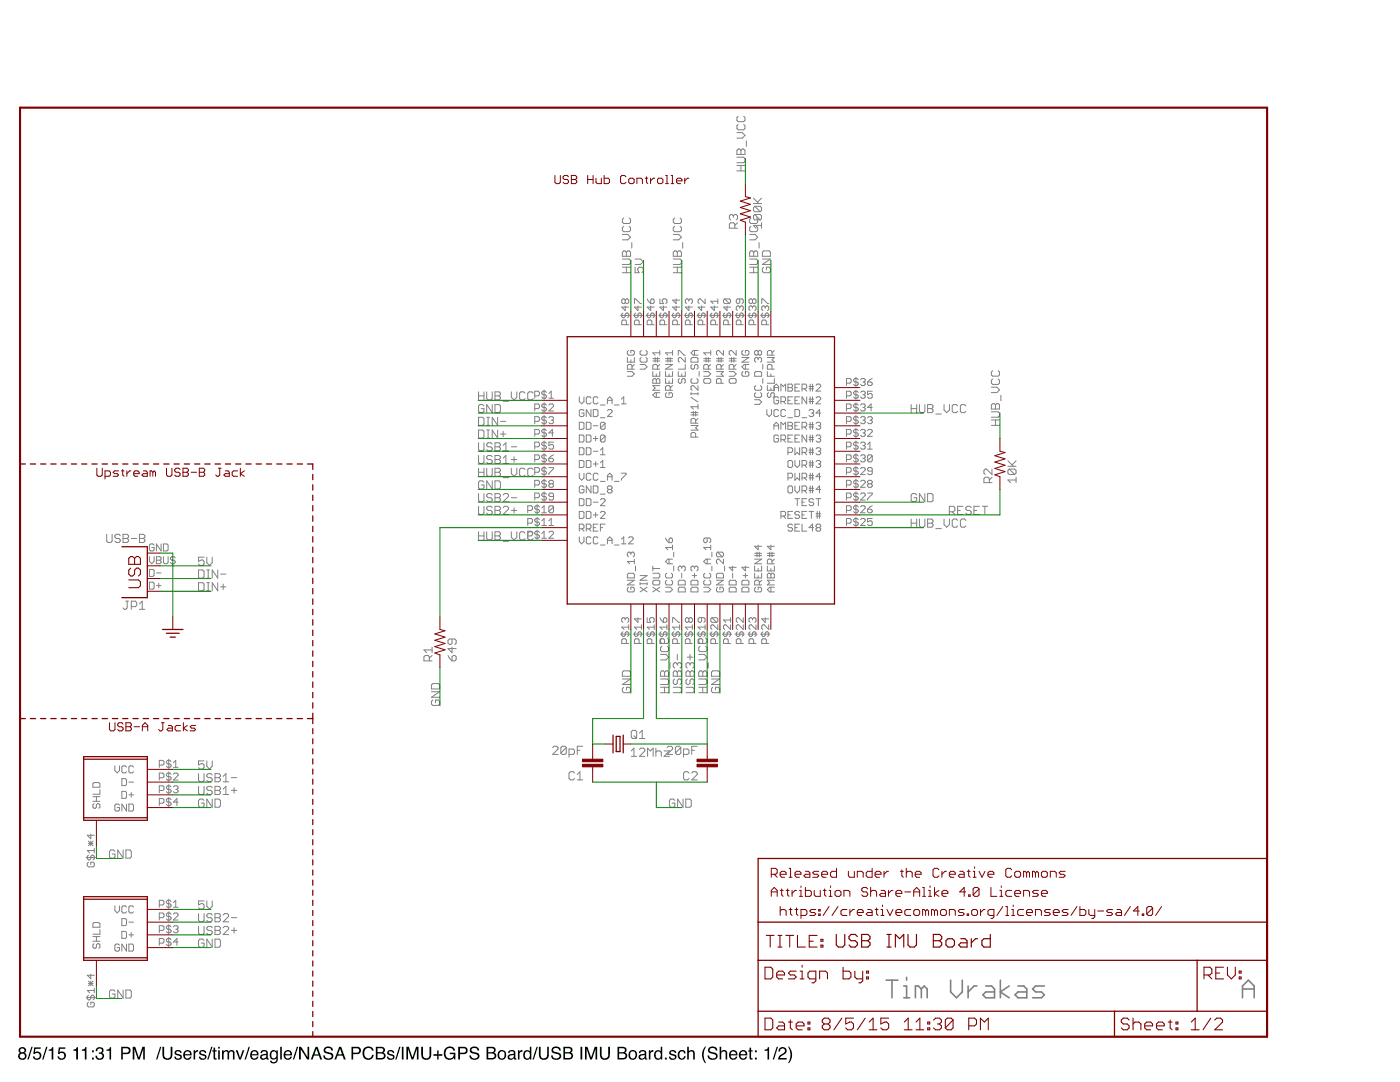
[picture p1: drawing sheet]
<svg xmlns="http://www.w3.org/2000/svg" width="279mm" height="216mm" viewBox="0 0 279 216" stroke-linecap="round" stroke-linejoin="round" font-family="sans-serif">
<path d="M4 209.6a.45 .45 0 0 0 .9 0 .45 .45 0 0 0-.9 0zM4 210.7a.51 .51 0 0 0 1 0 .51 .51 0 0 0-1 0zM3.9 209.1a.7 .7 0 0 1 1-.1 .7 .7 0 0 1 0 1.1 .77 .77 0 0 1 .1 1.1 .77 .77 0 0 1-1.1 0 .77 .77 0 0 1 .1-1.1l-.3-.5zM6.3 208.9h.2l-.8 2.5h-.2zM6.8 209h1.3v.3h-1l-.1 .7a.85 .85 0 0 1 1.2 .4 .85 .85 0 0 1-.6 1.1 .85 .85 0 0 1-1-.7h.3a.55 .55 0 0 0 .8 .3 .55 .55 0 0 0 .1-.9 .55 .55 0 0 0-.9 .1h-.3zM9.2 208.9h.3l-.8 2.5h-.3zM9.7 209.4l.5-.1 .2-.3h.2v2.4h-.3v-1.7h-.6zM11.7 209h1.3v.3h-1l-.1 .7a.85 .85 0 0 1 1.2 .4 .85 .85 0 0 1-.6 1.1 .85 .85 0 0 1-1-.7h.3a.55 .55 0 0 0 .8 .3 .55 .55 0 0 0 .1-.9 .55 .55 0 0 0-.9 .1h-.2zM14.6 209.4l.5-.1 .2-.3h.3v2.4h-.4v-1.7h-.6zM16.3 209.4l.5-.1 .2-.3h.3v2.4h-.4v-1.7h-.6zM18.4 209.6h.3v.4h-.3zM18.4 211h.3v.4h-.3zM19.4 209.1a.72 .72 0 0 1 1-.1 .72 .72 0 0 1 .1 1l-.1 .1a.8 .8 0 0 1 .2 1.2 .8 .8 0 0 1-1.2 .1l-.3-.3-.1-.4h.4a.51 .51 0 0 0 .4 .6 .51 .51 0 0 0 .6-.5 .51 .51 0 0 0-.6-.5v-.3a.45 .45 0 0 0 .5-.3 .45 .45 0 0 0-.2-.5 .45 .45 0 0 0-.6 .2l-.1 .4h-.3zM21.3 209.4l.4-.1 .2-.3h.3v2.4h-.4v-1.7h-.5zM24.2 208.9h1.1a.73 .73 0 0 1 .8 .7 .73 .73 0 0 1-.8 .7h-.8v1.1h-.3zM24.5 209.2v.9h.7a.45 .45 0 0 0 .5-.5 .45 .45 0 0 0-.5-.4zM26.5 208.9h.5l.7 2.1 .7-2.1h.5v2.5h-.3v-2.1l-.7 2.1h-.4l-.7-2.1v2.1h-.3zM31.9 208.9h.3l-.8 2.5h-.3zM32.4 208.9h.4v1.5a.65 .65 0 0 0 .6 .8 .65 .65 0 0 0 .7-.8v-1.5h.3v1.4a1.01 1.01 0 0 1-1 1.2 1.01 1.01 0 0 1-1-1.2zM35 209.7a.74 .74 0 0 1 1.2 .4h-.2a.39 .39 0 0 0-.5-.3 .39 .39 0 0 0-.3 .3l.2 .2a.79 .79 0 0 1 .9 .7 .8 .8 0 0 1-.8 .5 .8 .8 0 0 1-.7-.7h.3a.45 .45 0 0 0 .4 .4 .45 .45 0 0 0 .5-.4l-.1-.1a.93 .93 0 0 1-1-.8zM36.8 209.8a.85 .85 0 0 1 1-.2 .85 .85 0 0 1 .4 1h-1.3a.53 .53 0 0 0 .4 .6 .53 .53 0 0 0 .6-.4h.3a.9 .9 0 0 1-1.3 .6 .9 .9 0 0 1-.2-1.4zM37.1 209.9l-.2 .4h1l-.1-.3-.2-.2zM38.6 209.6h.3v.3l.4-.3 .2-.1v.4a.5 .5 0 0 0-.6 .4v1.1h-.3zM39.9 209.7a.74 .74 0 0 1 1.3 .4h-.3a.39 .39 0 0 0-.4-.3 .39 .39 0 0 0-.4 .3l.2 .2a.79 .79 0 0 1 .9 .7 .8 .8 0 0 1-.8 .5 .8 .8 0 0 1-.7-.7h.3a.45 .45 0 0 0 .4 .4 .45 .45 0 0 0 .5-.4l-.1-.1a.93 .93 0 0 1-1-.8zM42.2 208.9h.2l-.8 2.5h-.3zM42.6 209h.3v.6h.3v.2h-.3v1.2l.3 .2v.2a.44 .44 0 0 1-.6-.4v-1.2h-.2v-.2h.2zM43.5 209.6h.4v1.8h-.4zM43.5 208.9h.4v.3h-.4zM44.3 209.6h.3v.2a.6 .6 0 0 1 1.1 0 .62 .62 0 0 1 .7-.2 .62 .62 0 0 1 .4 .6v1.2h-.3v-1.3a.4 .4 0 0 0-.5-.3 .4 .4 0 0 0-.3 .5v1.1h-.3v-1.2a.42 .42 0 0 0-.5-.4 .42 .42 0 0 0-.3 .6v1h-.3zM47.1 209.6h.3l.5 1.5 .5-1.5h.4l-.7 1.8h-.4zM49.6 208.9h.3l-.8 2.5h-.3zM50.2 209.8a.85 .85 0 0 1 1-.2 .85 .85 0 0 1 .4 1h-1.4a.53 .53 0 0 0 .4 .6 .53 .53 0 0 0 .7-.4h.3a.9 .9 0 0 1-1.3 .6 .9 .9 0 0 1-.3-1.4zM50.4 209.9l-.1 .4h1l-.1-.3-.3-.2zM52.3 210.8a.44 .44 0 0 0 .5 .4 .44 .44 0 0 0 .3-.7zM52.1 209.8a.8 .8 0 0 1 1.3 .2v1.1l.2 .1v.2h-.3l-.2-.2a.63 .63 0 0 1-.9 .3 .63 .63 0 0 1-.1-1l1-.3a.42 .42 0 0 0-.4-.4 .42 .42 0 0 0-.4 .3h-.3zM54.1 209.8l.5-.3 .6 .3v-.2h.2v1.7a.81 .81 0 0 1-.6 .9 .81 .81 0 0 1-.9-.6h.3a.53 .53 0 0 0 .7 .3 .53 .53 0 0 0 .2-.7 .8 .8 0 0 1-1 .1 .8 .8 0 0 1-.2-1.1zM54.3 209.9a.65 .65 0 0 0-.2 .9 .65 .65 0 0 0 .9 .2 .64 .64 0 0 0 .2-.8 .64 .64 0 0 0-.9-.3zM55.9 208.9h.3v2.5h-.3zM56.8 209.8a.85 .85 0 0 1 1.1-.2 .85 .85 0 0 1 .4 1h-1.4a.53 .53 0 0 0 .4 .6 .53 .53 0 0 0 .7-.4h.3a.9 .9 0 0 1-1.3 .6 .9 .9 0 0 1-.3-1.4zM57.1 209.9l-.2 .4h1.1l-.1-.3-.3-.2zM59.2 208.9h.3l-.8 2.5h-.3zM59.7 208.9h.4l1.3 2v-2h.3v2.5h-.4l-1.3-2v2h-.3zM63.2 209.3l-.5 1.1h.8zM63 208.9h.4l.9 2.5h-.4l-.2-.7h-1l-.3 .7h-.4zM64.8 209a1 1 0 0 1 1.6 .6h-.3a.59 .59 0 0 0-.6-.5 .59 .59 0 0 0-.5 .6l.1 .1a2.08 2.08 0 0 1 1.4 .7 1.02 1.02 0 0 1-.7 1 1.02 1.02 0 0 1-1.2-.4l-.1-.5h.3a.71 .71 0 0 0 .6 .6 .71 .71 0 0 0 .8-.4l-.1-.3a2.06 2.06 0 0 1-1.5-.7v-.4zM67.9 209.3l-.4 1.1h.8zM67.7 208.9h.4l.9 2.5h-.4l-.2-.7h-1l-.3 .7h-.4zM70.1 208.9h1.2a.73 .73 0 0 1 .7 .7 .73 .73 0 0 1-.7 .7h-.8v1.1h-.4zM70.5 209.2v.9h.7a.45 .45 0 0 0 .5-.5 .45 .45 0 0 0-.5-.4zM72.6 209.2a1.1 1.1 0 0 1 1.1-.4 1.1 1.1 0 0 1 .9 .8h-.4a.82 .82 0 0 0-1-.4 .82 .82 0 0 0-.5 1 .8 .8 0 0 0 .6 1 .8 .8 0 0 0 1-.7h.3a1.17 1.17 0 0 1-1.5 .9 1.17 1.17 0 0 1-.7-1.5zM75.3 209.2v.7a1.1 1.1 0 0 0 1.1-.1 .41 .41 0 0 0 0-.5 .41 .41 0 0 0-.4-.1zM75.3 210.2v.9h.8a.46 .46 0 0 0 .5-.5 .46 .46 0 0 0-.6-.4zM75 208.9h1.1a.63 .63 0 0 1 .7 .4 .63 .63 0 0 1-.3 .7 .72 .72 0 0 1 .4 .9 .72 .72 0 0 1-.8 .5h-1.1zM77.5 209.7a.74 .74 0 0 1 1.2 .4h-.3a.39 .39 0 0 0-.4-.3 .39 .39 0 0 0-.4 .3l.2 .2a.79 .79 0 0 1 .9 .7 .8 .8 0 0 1-.8 .5 .8 .8 0 0 1-.7-.7h.3a.45 .45 0 0 0 .5 .4 .45 .45 0 0 0 .4-.4l-.1-.1a.93 .93 0 0 1-1-.8zM79.7 208.9h.2l-.8 2.5h-.2zM80.2 208.9h.3v2.5h-.3zM81.1 208.9h.5l.7 2.1 .7-2.1h.5v2.5h-.3v-2.1l-.7 2.1h-.4l-.7-2.1v2.1h-.3zM84.1 208.9h.3v1.5a.65 .65 0 0 0 .7 .8 .65 .65 0 0 0 .6-.8v-1.5h.4v1.4a1.01 1.01 0 0 1-1 1.2 1.01 1.01 0 0 1-1-1.2zM87.2 209.6h.3v.8h.8v.3h-.8v.7h-.3v-.7h-.7v-.3h.7zM88.9 209.2a1.13 1.13 0 0 1 1.9 .4h-.3a.83 .83 0 0 0-1-.4 .83 .83 0 0 0-.6 1 .83 .83 0 0 0 .7 1 .83 .83 0 0 0 1-.9h-.8v-.2h1.1v1.3h-.2l-.1-.3a1.22 1.22 0 0 1-1.7 .1 1.22 1.22 0 0 1-.2-1.6zM91.4 208.9h1.2a.73 .73 0 0 1 .7 .7 .73 .73 0 0 1-.7 .7h-.8v1.1h-.4zM91.8 209.2v.9h.7a.45 .45 0 0 0 .5-.5 .45 .45 0 0 0-.5-.4zM94 209a1 1 0 0 1 1.6 .6h-.3a.59 .59 0 0 0-.6-.5 .59 .59 0 0 0-.6 .6l.1 .1a2.08 2.08 0 0 1 1.5 .7 1.02 1.02 0 0 1-.8 1 1.02 1.02 0 0 1-1.1-.4l-.1-.5h.3a.71 .71 0 0 0 .6 .6 .71 .71 0 0 0 .8-.4l-.2-.3a2.06 2.06 0 0 1-1.4-.7v-.4zM97.4 209.2v.7a1.1 1.1 0 0 0 1.1-.1 .41 .41 0 0 0 0-.5 .41 .41 0 0 0-.5-.1zM97.4 210.2v.9h.8a.46 .46 0 0 0 .5-.5 .46 .46 0 0 0-.6-.4zM97.1 208.9h1.1a.63 .63 0 0 1 .7 .4 .63 .63 0 0 1-.3 .7 .72 .72 0 0 1 .4 .9 .72 .72 0 0 1-.8 .5h-1.1zM99.9 209.9a.7 .7 0 0 0-.3 .9 .7 .7 0 0 0 .9 .3 .7 .7 0 0 0 .2-.9 .7 .7 0 0 0-.8-.3zM99.5 209.8a.94 .94 0 0 1 1.6 .6 .94 .94 0 0 1-1.4 1l-.4-.6v-.6zM101.7 210.8a.44 .44 0 0 0 .5 .4 .44 .44 0 0 0 .3-.7zM101.5 209.8a.8 .8 0 0 1 1.3 .2l.1 1.1 .2 .1v.2h-.4l-.1-.2a.63 .63 0 0 1-.9 .3 .63 .63 0 0 1-.2-1l1-.3a.42 .42 0 0 0-.4-.4 .42 .42 0 0 0-.4 .3h-.3zM103.4 209.6h.3v.3l.3-.3 .3-.1v.4a.5 .5 0 0 0-.6 .4v1.1h-.3zM104.9 210a.69 .69 0 0 0-.2 .8 .69 .69 0 0 0 .8 .4 .73 .73 0 0 0 .3-.8 .73 .73 0 0 0-.7-.6zM104.8 209.7l.6-.1 .3 .2v-.9h.3v2.5h-.2v-.2a.8 .8 0 0 1-1.1 .1 .8 .8 0 0 1-.3-1zM107.1 208.9h.2l-.8 2.5h-.2zM107.5 208.9h.4v1.5a.65 .65 0 0 0 .6 .8 .65 .65 0 0 0 .7-.8v-1.5h.3v1.4a1.01 1.01 0 0 1-1 1.2 1.01 1.01 0 0 1-1-1.2zM110.3 209a1 1 0 0 1 1.6 .6h-.3a.59 .59 0 0 0-.6-.5 .59 .59 0 0 0-.6 .6l.1 .1a2.08 2.08 0 0 1 1.5 .7 1.02 1.02 0 0 1-.7 1 1.02 1.02 0 0 1-1.2-.4l-.1-.5h.3a.71 .71 0 0 0 .6 .6 .71 .71 0 0 0 .8-.4l-.2-.3a2.06 2.06 0 0 1-1.4-.7v-.4zM112.8 209.2v.7a1.1 1.1 0 0 0 1.1-.1 .41 .41 0 0 0-.1-.5 .41 .41 0 0 0-.4-.1zM112.8 210.2v.9h.7a.46 .46 0 0 0 .5-.5 .46 .46 0 0 0-.6-.4zM112.4 208.9h1.1a.63 .63 0 0 1 .7 .4 .63 .63 0 0 1-.3 .7 .72 .72 0 0 1 .4 .9 .72 .72 0 0 1-.8 .5h-1.1zM115.8 208.9h.4v2.5h-.4zM116.7 208.9h.5l.8 2.1 .7-2.1h.5v2.5h-.4l.1-2.1-.8 2.1h-.3l-.7-2.1v2.1h-.4zM119.7 208.9h.4v1.5a.65 .65 0 0 0 .6 .8 .65 .65 0 0 0 .7-.8v-1.5h.3v1.4a1.01 1.01 0 0 1-1 1.2 1.01 1.01 0 0 1-1-1.2zM123.6 209.2v.7a1.1 1.1 0 0 0 1.1-.1 .41 .41 0 0 0-.1-.5 .41 .41 0 0 0-.4-.1zM123.6 210.2v.9h.7a.46 .46 0 0 0 .5-.5 .46 .46 0 0 0-.6-.4zM123.2 208.9h1.1a.63 .63 0 0 1 .7 .4 .63 .63 0 0 1-.3 .7 .72 .72 0 0 1 .4 .9 .72 .72 0 0 1-.8 .5h-1.1zM126 209.9a.7 .7 0 0 0-.3 .9 .7 .7 0 0 0 .9 .3 .7 .7 0 0 0 .2-.9 .7 .7 0 0 0-.8-.3zM125.7 209.8a.94 .94 0 0 1 1.5 .6 .94 .94 0 0 1-1.4 1l-.4-.6v-.6zM127.8 210.8a.44 .44 0 0 0 .6 .4 .44 .44 0 0 0 .2-.7zM127.6 209.8a.8 .8 0 0 1 1.4 .2v1.1l.2 .1v.2h-.4l-.1-.2a.63 .63 0 0 1-.9 .3 .63 .63 0 0 1-.2-1l1-.3a.42 .42 0 0 0-.3-.4 .42 .42 0 0 0-.5 .3h-.3zM129.5 209.6h.3v.3l.3-.3 .3-.1v.4a.5 .5 0 0 0-.6 .4v1.1h-.3zM131 210a.69 .69 0 0 0-.1 .8 .69 .69 0 0 0 .7 .4 .73 .73 0 0 0 .3-.8 .73 .73 0 0 0-.7-.6zM130.9 209.7l.6-.1 .4 .2v-.9h.3v2.5h-.3v-.2a.8 .8 0 0 1-1.1 .1 .8 .8 0 0 1-.3-1zM132.7 211h.4v.4h-.4zM133.7 209.7a.74 .74 0 0 1 1.3 .4h-.3a.39 .39 0 0 0-.4-.3 .39 .39 0 0 0-.4 .3l.2 .2a.79 .79 0 0 1 .9 .7 .8 .8 0 0 1-.8 .5 .8 .8 0 0 1-.7-.7h.3a.45 .45 0 0 0 .4 .4 .45 .45 0 0 0 .5-.4l-.1-.1a.93 .93 0 0 1-1-.8zM135.5 209.8a.76 .76 0 0 1 .8-.3 .76 .76 0 0 1 .5 .7h-.3a.51 .51 0 0 0-.6-.4 .51 .51 0 0 0-.3 .7 .49 .49 0 0 0 .3 .7 .49 .49 0 0 0 .6-.4h.3a.83 .83 0 0 1-1.1 .6 .83 .83 0 0 1-.4-1.2zM137.1 208.9h.4v.9a.65 .65 0 0 1 .7-.2 .65 .65 0 0 1 .4 .6v1.2h-.3v-1.2a.46 .46 0 0 0-.5-.4 .46 .46 0 0 0-.3 .6v1h-.4zM140.7 208.8h.2a3.1 3.1 0 0 0 0 3.3h-.2a2.6 2.6 0 0 1 0-3.3zM141.5 209a1 1 0 0 1 1.7 .6h-.4a.59 .59 0 0 0-.6-.5 .59 .59 0 0 0-.5 .6l.1 .1a2.08 2.08 0 0 1 1.4 .7 1.02 1.02 0 0 1-.7 1 1.02 1.02 0 0 1-1.2-.4l-.1-.5h.3a.71 .71 0 0 0 .7 .6 .71 .71 0 0 0 .7-.4l-.1-.3a2.06 2.06 0 0 1-1.5-.7v-.4zM143.6 208.9h.3v.9a.65 .65 0 0 1 .8-.2 .65 .65 0 0 1 .4 .6v1.2h-.3v-1.2a.46 .46 0 0 0-.5-.4 .46 .46 0 0 0-.4 .6v1h-.3zM145.7 209.8a.85 .85 0 0 1 1.1-.2 .85 .85 0 0 1 .4 1h-1.4a.53 .53 0 0 0 .4 .6 .53 .53 0 0 0 .6-.4h.3a.9 .9 0 0 1-1.2 .6 .9 .9 0 0 1-.3-1.4zM146 209.9l-.2 .4h1.1l-.1-.3-.3-.2zM147.7 209.8a.85 .85 0 0 1 1-.2 .85 .85 0 0 1 .4 1h-1.3a.53 .53 0 0 0 .4 .6 .53 .53 0 0 0 .6-.4h.3a.9 .9 0 0 1-1.3 .6 .9 .9 0 0 1-.2-1.4zM147.9 209.9l-.1 .4h1l-.1-.3-.2-.2zM149.6 209h.3v.6h.3v.2h-.3v1.2l.3 .2v.2a.44 .44 0 0 1-.6-.4v-1.2h-.3v-.2h.3zM150.7 209.6h.3v.4h-.3zM150.7 211h.3v.4h-.3zM152.6 209.4l.4-.1 .2-.3h.3v2.4h-.3v-1.7h-.6zM155 208.9h.3l-.8 2.5h-.3zM155.6 209.1a.81 .81 0 0 1 1.3 .2 .81 .81 0 0 1-.5 1.2l-.5 .3-.3 .3h1.4v.3h-1.7a1.39 1.39 0 0 1 1.1-1.3 .5 .5 0 0 0 .2-.6 .5 .5 0 0 0-.6-.3 .5 .5 0 0 0-.3 .6h-.3zM157.3 208.8h.2l.3 .6a2.54 2.54 0 0 1-.3 2.7h-.2a3.1 3.1 0 0 0 0-3.3z" fill="#000"/>
<g fill="none" stroke="#808080" stroke-width=".2">
<path d="M147.1 34.1h1.6M147.1 33h1.6M147.1 31.4h1.3l.3 .2v.6l-.3 .3h-1.3M147.1 26.5h1l.6 .5-.6 .6h-1M147.3 23.2l-.2 .3v.5l.2 .3h1.1l.3-.3v-.5l-.3-.3M147.3 24.8l-.2 .3v.5l.2 .3h1.1l.3-.3v-.5l-.3-.3M147.3 29.7h.3l.3 .3 .2-.3h.3l.3 .3v.8h-1.6v-.8zM147.9 30v.8M147.9 33v1.1M148.9 28.1v1.1M150.4 39.5l1 1.1M152 39.5l-.8 .8"/>
<path d="M124.2 46.8h1.1l.5 .5-.5 .6h-1.1M124.2 54.4h1.6M124.2 53.3h1.6M124.2 51.7h1.4l.2 .3v.5l-.2 .3h-1.4M124.2 50.3l.3-.2h.2l.3 .2 .3-.2h.3l.2 .2v.8h-1.6zM124.5 45.1l-.3 .3v.6l.3 .2h1.1l.2-.2v-.6l-.2-.3M124.5 43.5l-.3 .3v.5l.3 .3h1.1l.2-.3v-.5l-.2-.3M124.8 59.9l-.3-.3h-.2l-.2 .3v.4l.2 .3h.2l.3-.3M124.8 59.9l.2-.3h.2l.3 .3v.4l-.3 .3h-.2l-.2-.3M124.8 59.9v.4M125 50.3v.8M125 53.3v1.1"/>
<path d="M126.1 48.4v1.1M126.7 53.3v1.1h.9l-.3-.5v-.3l.3-.3h.5l.3 .3v.5l-.3 .3M126.7 51.7h1.1l.6 .5-.6 .6h-1.1M129.2 59.6l.7 1M129.9 59.9l.2-.3h.2l.3 .3v.4l-.3 .3h-.4zM131.7 59.6v1h.7l-.2-.7 .2-.3h.5l.2 .3v.4l-.2 .3M134.4 51.7h1.3l.3 .3v.5l-.3 .3h-1.3M134.4 50.3l.2-.2h.3l.3 .2 .2-.2h.3l.3 .2v.8h-1.6zM134.4 54.4h1.6M134.4 53.3h1.6M134.4 46.8h1l.6 .5-.6 .6h-1M134.6 45.1l-.2 .3v.6l.2 .2h1.1l.3-.2v-.6l-.3-.3"/>
<path d="M134.6 43.5l-.2 .3v.5l.2 .3h1.1l.3-.3v-.5l-.3-.3M134.9 59.6v1l-.7-.7h1.4M135.2 50.3v.8M135.2 53.3v1.1M136.2 48.4v1.1M137.5 59.9l-.3-.3h-.2l-.2 .3v.4l.2 .3M137.5 59.9l.2-.3h.2l.3 .3v.4l-.3 .3M137.5 59.9v.2M140.7 59.6v1l-.9-1h-.2l-.3 .3v.4l.3 .3M143.3 59.6v1M144.6 59.6h1l.2 .3v.4l-.2 .3M144.6 59.6l-.2 .3v.4l.2 .3h1"/>
<path d="M144.6 59.6l1 1M146.4 43.1l-.3-.3h-.3l-.2 .3v.5l.2 .3M146.4 43.1l.2-.3h.3l.3 .3v.5l-.3 .3M146.4 43.1v.2M146.6 45.5v-.8l-.2-.3h-.6l-.2 .3v.8h1.6M147.2 44.4l-.6 .6M147.6 59.6v.7l-.2 .3h-.2l-.3-.3v-.4l.3-.3h.9l.2 .3v.4l-.2 .3M149.6 46.8h1.1l.5 .5-.5 .6h-1.1M149.6 54.4h1.6M149.6 53.3h1.6M149.6 51.7h1.4l.2 .3v.5l-.2 .3h-1.4M149.9 50.1h.2l.3 .2 .3-.2h.3l.2 .2v.8h-1.6v-.8z"/>
<path d="M149.9 45.1l-.3 .3v.6l.3 .2h1.1l.2-.2v-.6l-.2-.3M149.9 43.5l-.3 .3v.5l.3 .3h1.1l.2-.3v-.5l-.2-.3M150.2 59.9l-.3-.3h-.2l-.2 .3v.4l.2 .3h.2l.3-.3M150.2 59.9l.2-.3h.2l.3 .3v.4l-.3 .3h-.2l-.2-.3M150.2 59.9v.4M150.4 40.6h1.6M150.4 50.3v.8M150.4 53.3v1.1M150.6 41.2h1.1l.3 .2v.6l-.3 .2M150.6 42.8h1.1l.3 .3v.5l-.3 .3M150.6 42.8l-.2 .3v.5l.2 .3h1.1M150.6 41.2l-.2 .2v.6l.2 .2h1.1"/>
<path d="M150.6 42.8l1.1 1.1M150.6 41.2l1.1 1M151.5 48.4v1.1M152 45h-1.6l.5 .5M152 44.4v1.1M152.1 51.7h1.7l-1.7 1.1h1.7M152.4 53.3l-.3 .3v.5l.3 .3h1.1l.3-.3v-.5l-.3-.3h-.5v.6M152.4 50.1h1.1l.3 .2v.8h-1.7v-.8zM95.5 79h1.1M95.5 78.2v1.6M96.6 78.2v1.6M97.1 78.2v1.3l.3 .3h.6l.2-.3v-1.3"/>
<path d="M98.8 79h.8M98.8 78.2h.8l.3 .2v.3l-.3 .3 .3 .3v.2l-.3 .3h-.8zM102 78.2v1.1l.6 .5 .5-.5v-1.1M104.8 78.4l-.3-.2h-.6l-.2 .2v1.1l.2 .3h.6l.3-.3M106.4 78.4l-.3-.2h-.5l-.3 .2v1.1l.3 .3h.5l.3-.3M106.7 79h.7l.3-.2v-.5l-.3-.2h-.7v1.4M108.6 77.8v1.9M109.1 78.3l-.3-.2h-.4l-.3 .2v.2l.3 .3h.4l.3 .2v.2l-.3 .3h-.4l-.3-.3M109.5 79.5h1M109.5 78.5l.5-.4v1.4M115.6 79.2v.9l.5 .5 .4-.5v-.9M117.9 79.4l-.2-.2h-.5l-.2 .2v.9l.2 .3h.5l.2-.3"/>
<path d="M119.3 79.4l-.2-.2h-.5l-.2 .2v.9l.2 .3h.5l.2-.3M121.2 79.9h1M123.8 62.9h1.9M124 79.7l.5-.5v1.4M124.3 62.5l-.2 .2v.5l.2 .2h.2l.3-.2v-.5l.2-.2h.2l.3 .2v.5l-.3 .2M124.8 61v1l-.7-.7h1.4M125 64.8v-.7l-.2-.2h-.5l-.2 .2v.7h1.4M125.2 71.3v1h1.4v-1M125.2 74.1h.9l.5 .5-.5 .5h-.9M125.4 69.9l-.2 .3v.4l.2 .3h1l.2-.3v-.4l-.2-.3h-.5v.5M125.9 71.8v.5M126.1 73.7v-.7l-.2-.3h-.5l-.2 .3v.7h1.4"/>
<path d="M126.4 62.9h1.8M126.6 72.7l-.5 .5M126.6 60.6v-1h.3l.9 1h.2M126.9 62.5l-.3 .2v.5l.3 .2h.2l.2-.2v-.5l.3-.2h.2l.2 .2v.5l-.2 .2M127.3 61v1l-.7-.7h1.4M127.6 64.8v-.7l-.3-.2h-.4l-.3 .2v.7h1.4M127.7 72.7h1l.4 .5-.4 .5h-1M128 69.9l-.3 .3v.4l.3 .3h.9l.2-.3v-.4l-.2-.3M128 71.3l-.3 .3v.4l.3 .3h.9l.2-.3v-.4l-.2-.3M128.9 62.9h1.9M129.4 62.5l-.2 .2v.5l.2 .2h.2l.3-.2v-.5l.2-.2h.2l.3 .2v.5l-.3 .2M129.9 61v1l-.7-.7h1.4"/>
<path d="M130.1 64.8v-.7l-.2-.2h-.5l-.2 .2v.7h1.4M130.3 75.8l.2-.3h.2l.3 .3 .2-.3h.2l.3 .3v.7h-1.4zM130.3 74.1v1h1.4v-1M130.3 72h1.4M130.3 71.6h1.4M130.7 71.3v1M131 74.6v.5M131 75.8v.7M131 78.4v.9M131.2 73.7v-.7l-.2-.3h-.5l-.2 .3v.7h1.4M131.2 71.3v1M131.5 62.9h1.8"/>
<path d="M131.7 76.9h-1.4l.4 .5-.4 .5h1.4M131.7 69.9v1M131.7 78.4h-1l-.4 .4 .4 .5h1M131.7 72.7l-.5 .5M131.7 70.4h-1.4l.4 .5M131.9 62.5l-.2 .2v.5l.2 .2h.3l.2-.2v-.5l.2-.2h.3l.2 .2v.5l-.2 .2M132.4 61v1l-.7-.7h1.4M132.6 64.8v-.7l-.2-.2h-.5l-.2 .2v.7h1.4M132.8 74.1v1h1.4v-1M132.8 75.5v1h1.4v-1M132.8 72.7h1.4l-1.4 1h1.4M132.8 72h1.4"/>
<path d="M132.8 71.6h1.4M133.1 78.4l-.3 .2v.5l.3 .2h.9l.2-.2v-.5l-.2-.2h-.5v.4M133.3 71.3v1M133.5 74.6v.5M133.5 76v.5M133.8 77.9v-.7l-.3-.3h-.4l-.3 .3v.7h1.4M133.8 71.3v1M134 62.9h1.9M134.2 69.9v1M134.2 70.4h-1.4l.5 .5M134.2 76.9l-.4 .5M134.5 62.5l-.3 .2v.5l.3 .2h.2l.2-.2v-.5l.3-.2h.2l.2 .2v.5l-.2 .2"/>
<path d="M134.9 61v1l-.7-.7h1.4M135.2 64.8v-.7l-.3-.2h-.4l-.3 .2v.7h1.4M135.4 74.1v1h1.4v-1M135.4 70.9v-1h.2l.9 1h.3M135.6 75.5l-.2 .3v.4l.2 .3h.2l.3-.3v-.4l.2-.3h.2l.3 .3v.4l-.3 .3M136.1 74.6v.5M136.5 62.9h1.9M136.8 71.3v1l-1-1h-.2l-.2 .3v.4l.2 .3M136.8 72.7v1h-1.4M137 62.5l-.2 .2v.5l.2 .2h.2l.3-.2v-.5l.2-.2h.2l.3 .2v.5l-.3 .2M137.5 61v1l-.7-.7h1.4M137.7 64.8v-.7l-.2-.2h-.5l-.2 .2v.7h1.4"/>
<path d="M137.9 71.6l.2-.3h1l.2 .3v.7h-1.4zM137.9 78.3v.5M137.9 79.3l1.4 .9M137.9 78.6h1.4M138.1 72.7l-.2 .3v.4l.2 .3h.3l.2-.3v-.4l.2-.3h.3l.2 .3v.4l-.2 .3M138.1 75.5l-.2 .3v.4l.2 .3h1l.2-.3v-.4l-.2-.3M138.6 69.9v1M139.1 62.9h1.8M139.3 76.9v1l-.9-1h-.3l-.2 .3v.4l.2 .3M139.3 78.3v.5M139.3 69.9h-.9l-.5 .5 .5 .5h.9M139.5 74.1v1"/>
<path d="M139.6 62.5l-.3 .2v.5l.3 .2h.2l.2-.2v-.5l.3-.2h.2l.2 .2v.5l-.2 .2M140 61v1l-.7-.7h1.4M140.3 64.8v-.7l-.3-.2h-.4l-.3 .2v.7h1.4M140.4 75.8l.3-.3h.9l.2 .3v.4l-.2 .3h-.9l-.3-.3zM140.4 74.1h1l.4 .5-.4 .5h-1M140.4 72h1.4M140.4 71.6h1.4M140.9 71.3v1M141.4 73.7v-.7l-.3-.3h-.4l-.3 .3v.7h1.4M141.4 71.3v1M141.6 62.9h1.9M141.8 72.7l-.4 .5"/>
<path d="M141.8 69.9v1M141.8 70.4h-1.4l.5 .5M142.1 62.5l-.2 .2v.5l.2 .2h.2l.3-.2v-.5l.2-.2h.2l.3 .2v.5l-.3 .2M142.6 61v1l-.7-.7h1.4M142.8 64.8v-.7l-.2-.2h-.5l-.2 .2v.7h1.4M143 74.1h1.4l-.5 .5 .5 .5h-1.4M143 72h1.4M143 71.6h1.4M143.3 60.1h-1.4l.4 .5M143.4 71.3v1M143.9 73.7v-.7l-.2-.3h-.5l-.2 .3v.7h1.4M143.9 76.5v-.7l-.2-.3h-.5l-.2 .3v.7h1.4"/>
<path d="M143.9 71.3v1M144.2 62.9h1.8M144.4 69.9v1l-1-1h-.2l-.2 .3v.4l.2 .3M144.4 72.7l-.5 .5M144.6 62.5l-.2 .2v.5l.2 .2h.3l.2-.2v-.5l.2-.2h.3l.2 .2v.5l-.2 .2M145.1 61v1l-.7-.7h1.4M145.3 64.8v-.7l-.2-.2h-.5l-.2 .2v.7h1.4M145.5 75.8l.3-.3h.9l.2 .3v.4l-.2 .3h-.9l-.3-.3zM145.5 74.1h1l.4 .5-.4 .5h-1M145.5 72h1.4M145.5 71.6h1.4M146 71.3v1"/>
<path d="M146.5 73.7v-.7l-.3-.3h-.4l-.3 .3v.7h1.4M146.5 71.3v1M146.7 62.9h1.9M146.9 69.9v1l-.9-1h-.2l-.3 .3v.4l.3 .3M146.9 72.7l-.4 .5M147.2 62.5l-.3 .2v.5l.3 .2h.2l.2-.2v-.5l.3-.2h.2l.2 .2v.5l-.2 .2M147.6 61.3l-.2-.3h-.2l-.3 .3v.4l.3 .3M147.6 61.3l.3-.3h.2l.2 .3v.4l-.2 .3M147.6 61.3v.2M147.9 64.8v-.7l-.3-.2h-.4l-.3 .2v.7h1.4M148.1 71.3h1.4l-1.4 1h1.4M148.3 69.9l-.2 .3v.4l.2 .3h.9l.3-.3v-.4l-.3-.3h-.4v.5"/>
<path d="M148.3 74.1l-.2 .3v.4l.2 .3h.9l.3-.3v-.4l-.3-.3h-.4v.5M148.8 72.7v1M149.2 62.9h1.9M149.5 72.7h-1l-.4 .5 .4 .5h1M149.7 62.5l-.2 .2v.5l.2 .2h.2l.3-.2v-.5l.2-.2h.2l.3 .2v.5l-.3 .2M150.2 61.3l-.3-.3h-.2l-.2 .3v.4l.2 .3M150.2 61.3l.2-.3h.2l.3 .3v.4l-.3 .3M150.2 61.3v.2M150.4 64.8v-.7l-.2-.2h-.5l-.2 .2v.7h1.4M150.6 74.4l.2-.3h1l.2 .3v.7h-1.4zM150.6 79.8h.9l.5 .4-.5 .5h-.9M150.8 76.9l-.2 .3v.4l.2 .3h1l.2-.3v-.4l-.2-.3"/>
<path d="M150.8 78.4l-.2 .2v.5l.2 .2h1l.2-.2v-.5l-.2-.2M151.3 70.2l.2-.3h.3l.2 .3v.4l-.2 .3h-.3l-.2-.3M151.3 71.6l.2-.3h.3l.2 .3v.4l-.2 .3M151.3 70.2l-.2-.3h-.3l-.2 .3v.4l.2 .3h.3l.2-.3M151.3 71.6l-.2-.3h-.3l-.2 .3v.4l.2 .3M151.3 70.2v.4M151.3 71.6v.2M151.8 62.9h1.8M152 60.6v-1h.3l.9 1h.2M152.2 72.7v1M152.2 75.5v1M152.3 62.5l-.3 .2v.5l.3 .2h.2l.2-.2v-.5l.3-.2h.2l.2 .2v.5l-.2 .2"/>
<path d="M152.7 61.3l-.2-.3h-.2l-.3 .3v.4l.3 .3M152.7 61.3l.3-.3h.2l.2 .3v.4l-.2 .3M152.7 61.3v.2M153 64.8v-.7l-.3-.2h-.4l-.3 .2v.7h1.4M153.1 74.1v1h1.4M153.1 76.9v1h1.4v-1M153.1 71.3h1.4l-.4 .5 .4 .5h-1.4M153.4 78.4l-.3 .2v.5l.3 .2h.2l.2-.2v-.5l.3-.2h.2l.2 .2v.5l-.2 .2M153.8 74.6v.5M153.8 77.4v.5M154.1 70.9v-.7l-.3-.3h-.4l-.3 .3v.7h1.4M154.1 73.7v-.7l-.3-.3h-.4l-.3 .3v.7h1.4"/>
<path d="M154.5 78v-.9l.4-.5 .5 .5v.9M154.5 77.3h.9M154.5 75.5v1h-1.4M154.5 69.9l-.4 .5M155.4 79.4l-.2-.2h-.5l-.2 .2v.9l.2 .3h.5l.2-.3v-.4h-.5M155.9 78v-1.4l.4 .5 .5-.5v1.4M157.2 79.9h.5M157.2 76.6h.7l.3 .3v.2l-.3 .2 .3 .3v.2l-.3 .2h-.7zM157.2 77.3h.7M158.2 79.2h-1v1.4h1M158.6 79.9h.5M158.6 77.3h.5"/>
<path d="M159.6 79.2h-1v1.4h1M159.6 76.6h-1v1.4h1M160.1 77.6h.7l.2-.3v-.4l-.2-.3h-.7v1.4M160.5 77.6l.5 .4M161 79.2v1.4l-.9-1.4v1.4M161.5 79.7h.9M161.5 77.6h.9M161.5 77.1h.9M161.7 76.6v1.4M161.7 79.2v1.4M162.2 76.6v1.4M162.2 79.2v1.4"/>
<path d="M162.9 79.4l.2-.2h.5l.2 .2v.3l-.9 .9h.9M162.9 76.9l.2-.3h.5l.2 .3v.2l-.9 .9h.9M168.9 79h.7l.3-.2v-.5l-.3-.2h-.7v1.4M168.9 76.5h.7l.3-.3v-.4l-.3-.3h-.7v1.4M170.8 75.3v1.9M170.8 77.8v1.9M171.3 78.3l-.3-.2h-.4l-.3 .2v.2l.3 .3h.4l.3 .2v.2l-.3 .3h-.4l-.3-.3M171.3 75.8l-.3-.3h-.4l-.3 .3v.2l.3 .2h.4l.3 .3v.2l-.3 .2h-.4l-.3-.2M171.7 78.3l.3-.2h.4l.3 .2v.2l-.3 .3M171.7 75.8l.3-.3h.4l.3 .3v.2l-.3 .2M172.2 78.8h.2M172.2 76.2h.2"/>
<path d="M172.4 78.8l.3 .2v.2l-.3 .3h-.4l-.3-.3M172.4 76.2l.3 .3v.2l-.3 .2h-.4l-.3-.2M173.1 76.2h.7l.3 .3v.2l-.3 .2h-.4l-.3-.2zM174.1 78.1h-1v.7l.7-.3 .3 .3v.4l-.3 .3h-.4l-.3-.3M174.1 75.5l-1 .7M197.8 77.3h1.1l.6 .5-.6 .5h-1.1M198.1 74l-.3 .3v.5l.3 .3h1.1l.3-.3v-.5l-.3-.3M198.1 75.6l-.3 .3v.5l.3 .3h1.1l.3-.3v-.5l-.3-.3M199.7 78.9v1.1M95.5 94.2h1.1M95.5 85.8h.8l.3 .3v1.1l-.3 .2h-.8zM95.5 83.3h.8l.3 .2v1.1l-.3 .3h-.8z"/>
<path d="M95.5 88.3v1.4l.3 .3h.5l.3-.3v-1.4M95.5 90.9v1.3l.3 .3h.5l.3-.3v-1.3M95.5 93.4v1.6M95.5 98.5v1.4l.3 .2h.5l.3-.2v-1.4M96.6 81l-.3-.3h-.5l-.3 .3v1.1l.3 .2h.5l.3-.2v-.6h-.5M96.6 96.2l-.3-.3h-.5l-.3 .3v1.1l.3 .3h.5l.3-.3v-.5h-.5M96.6 93.4v1.6M97.1 85.8h.6M97.1 84.9h.6M97.1 83.3h.6M97.1 93.4v1.4l.3 .2h.6l.2-.2v-1.4M97.1 87.4h.6"/>
<path d="M97.4 83.3v1.6M97.4 85.8v1.6M98.2 98.8l-.2-.3h-.6l-.3 .3v.2l.3 .3h.6l.2 .3v.3l-.2 .2h-.6l-.3-.2M98.2 88.6l-.2-.3h-.6l-.3 .3v.3l.3 .3h.6l.2 .2v.3l-.2 .3h-.6l-.3-.3M98.2 91.1l-.2-.2h-.6l-.3 .2v.3l.3 .3h.6l.2 .3v.2l-.2 .3h-.6l-.3-.3M98.2 80.7v1.6l-1.1-1.6v1.6M98.2 95.9v1.7l-1.1-1.7v1.7M98.8 89.2h.8M98.8 91.7h.8M98.8 94.2h.8M98.8 99.3h.8M98.8 88.3h.8l.3 .3v.3l-.3 .3 .3 .2v.3l-.3 .3h-.8z"/>
<path d="M98.8 80.7h.8l.3 .3v1.1l-.3 .2h-.8zM98.8 90.9h.8l.3 .2v.3l-.3 .3 .3 .3v.2l-.3 .3h-.8zM98.8 93.4h.8l.3 .3v.3l-.3 .2 .3 .3v.3l-.3 .2h-.8zM98.8 95.9h.8l.3 .3v1.1l-.3 .3h-.8zM98.8 98.5h.8l.3 .3v.2l-.3 .3 .3 .3v.3l-.3 .2h-.8zM99.3 83.3v1.6l-1.1-1.6v1.6M99.3 85.8v1.6l-1.1-1.6v1.6M99.9 84.1h1M99.9 86.6h1M100.4 98.8l.3-.3h.5l.3 .3v.2l-1.1 1.1h1.1M100.4 86.1v1.1M100.4 90h1.1"/>
<path d="M100.4 88.9l.6-.6v1.7M100.4 91.4l.6-.5v1.6M100.4 92.5h1.1M100.4 95.3h1.1M100.4 80.1h1.1M102 89.2h1.1M102 91.7h1.1M102 99.3h1.1M102 93.4v1.1l.6 .5 .5-.5v-1.1M102.6 91.1v1.1M104.8 93.7l-.3-.3h-.6l-.2 .3v1.1l.2 .2h.6l.3-.2M106.4 93.7l-.3-.3h-.5l-.3 .3v1.1l.3 .2h.5l.3-.2"/>
<path d="M106.7 81.5h.7l.3-.2v-.5l-.3-.2h-.7v1.4M106.7 84.1h.7l.3-.3v-.4l-.3-.3h-.7v1.4M106.7 86.6h.7l.3-.2v-.5l-.3-.2h-.7v1.4M106.7 89.2h.7l.3-.3v-.4l-.3-.3h-.7v1.4M106.7 91.7h.7l.3-.2v-.5l-.3-.2h-.7v1.4M106.7 94.2h.7l.3-.2v-.5l-.3-.2h-.7v1.4M106.7 96.8h.7l.3-.3v-.4l-.3-.3h-.7v1.4M106.7 99.3h.7l.3-.2v-.5l-.3-.2h-.7v1.4M108.6 80.4v1.8M108.6 82.9v1.9M108.6 85.4v1.9M108.6 88v1.9"/>
<path d="M108.6 90.5v1.9M108.6 93.1v1.8M108.6 95.6v1.9M108.6 98.1v1.9M109.1 93.5l-.3-.2h-.4l-.3 .2v.3l.3 .2h.4l.3 .2v.3l-.3 .2h-.4l-.3-.2M109.1 80.8l-.3-.2h-.4l-.3 .2v.3l.3 .2h.4l.3 .2v.3l-.3 .2h-.4l-.3-.2M109.1 83.4l-.3-.3h-.4l-.3 .3v.2l.3 .2h.4l.3 .3v.2l-.3 .2h-.4l-.3-.2M109.1 85.9l-.3-.2h-.4l-.3 .2v.2l.3 .3h.4l.3 .2v.2l-.3 .3h-.4l-.3-.3M109.1 88.5l-.3-.3h-.4l-.3 .3v.2l.3 .2h.4l.3 .3v.2l-.3 .2h-.4l-.3-.2M109.1 91l-.3-.2h-.4l-.3 .2v.2l.3 .3h.4l.3 .2v.2l-.3 .3h-.4l-.3-.3M109.1 96.1l-.3-.3h-.4l-.3 .3v.2l.3 .2h.4l.3 .3v.2l-.3 .2h-.4l-.3-.2M109.1 98.6l-.3-.2h-.4l-.3 .2v.2l.3 .3h.4l.3 .2v.2l-.3 .3h-.4l-.3-.3"/>
<path d="M109.5 80.8l.3-.2h.4l.3 .2v.3l-1 .9h1M109.5 83.4l.3-.3h.4l.3 .3v.2l-.3 .2M109.5 91.5h.7l.3 .2v.2l-.3 .3h-.4l-.3-.3zM109.5 93.3h1v.2l-1 1v.2M109.8 96.5l-.3-.2v-.2l.3-.3h.4l.3 .3v.2l-.3 .2M109.8 96.5l-.3 .3v.2l.3 .2h.4l.3-.2v-.2l-.3-.3M109.8 96.5h.4M110 83.8h.2M110.2 83.8l.3 .3v.2l-.3 .2h-.4l-.3-.2M110.5 88.2h-1v.7l.5-.2h.2l.3 .2v.5l-.3 .2h-.4l-.3-.2M110.5 99.1h-.7l-.3-.3v-.2l.3-.2h.4l.3 .2v.9l-.3 .3h-.4l-.3-.3M110.5 86.4h-1l.7-.7v1.4"/>
<path d="M110.5 90.8l-1 .7M115.6 99.5h.7l.2 .2v1l-.2 .2h-.7zM115.6 84.3h.7l.2 .2v.9l-.2 .3h-.7zM115.6 86.8h.7l.2 .2v1l-.2 .2h-.7zM115.6 89.3h.7l.2 .3v.9l-.2 .2h-.7zM115.6 91.9h.7l.2 .2v.9l-.2 .3h-.7zM115.6 94.4v1l.5 .4 .4-.4v-1M116.5 82l-.2-.3h-.5l-.2 .3v.9l.2 .2h.5l.2-.2v-.5h-.4M116.5 97.2l-.2-.2h-.5l-.2 .2v.9l.2 .3h.5l.2-.3v-.4h-.4M117 84.3h.7l.2 .2v.9l-.2 .3h-.7zM117 86.8h.7l.2 .2v1l-.2 .2h-.7zM117 89.3h.7l.2 .3v.9l-.2 .2h-.7z"/>
<path d="M117 91.9h.7l.2 .2v.9l-.2 .3h-.7zM117 99.5h.7l.2 .2v1l-.2 .2h-.7zM117.9 81.7v1.4l-.9-1.4v1.4M117.9 94.7l-.2-.3h-.5l-.2 .3v.9l.2 .2h.5l.2-.2M117.9 97v1.4l-.9-1.4v1.4M118.4 81.7h.7l.2 .3v.9l-.2 .2h-.7zM118.4 97h.7l.2 .2v.9l-.2 .3h-.7zM118.4 85h.9M118.4 87.5h.9M118.4 90h.9M118.4 92.6h.9M118.9 87v1"/>
<path d="M118.9 92.1v.9M119.3 94.7l-.2-.3h-.5l-.2 .3v.9l.2 .2h.5l.2-.2M119.8 80.8h1M119.8 83.4h1M119.8 99.7l.3-.2h.4l.3 .2v.3l-1 .9h1M119.8 90.7h1M119.8 89.8l.5-.5v1.4M119.8 92.4l.5-.5v1.4M119.8 93.3h1M119.8 96.1h1M119.8 98.6h1M120.8 84.5l-.3-.2h-.4l-.3 .2v.9"/>
<path d="M120.8 84.5v.9l-.3 .3h-.4l-.3-.3M120.8 87l-.3-.2h-.4l-.3 .2v1M120.8 87v1l-.3 .2h-.4l-.3-.2M120.8 84.5l-1 .9M120.8 87l-1 1M121.2 80.6v-.9l.5-.5 .5 .5v.9M121.2 95.8v-.9l.5-.5 .5 .5v.9M121.2 82l.3-.3h.4l.3 .3v.2l-1 .9h1M121.2 95.1h1M121.5 97.7l-.3-.3v-.2l.3-.2h.4l.3 .2v.2l-.3 .3M121.5 97.7l-.3 .2v.2l.3 .3h.4l.3-.3v-.2l-.3-.2M121.5 97.7h.4"/>
<path d="M122.6 80.8h.9M122.6 96.1h.9M124 80.6h.9M124 94.4h.9v.3l-.9 .9v.2M137.9 84.9h1.4l-.5 .5 .5 .4h-1.4M137.9 82.8h1.4M137.9 82.3h1.4M138.4 82.1v.9M138.8 84.4v-.7l-.2-.2h-.5l-.2 .2v.7h1.4M138.8 87.2v-.7l-.2-.2h-.5l-.2 .2v.7h1.4M138.8 82.1v.9M139.3 80.7v.9"/>
<path d="M139.3 83.5l-.5 .5M139.3 81.2h-1.4l.5 .4M153 81.7v1l.5 .4 .5-.4v-1M154.5 85h.9M154.5 85.7v-1l.4-.4 .5 .4v1M155.4 82l-.2-.3h-.5l-.2 .3v.9l.2 .2h.5l.2-.2M155.4 87l-.2-.2h-.5l-.2 .2v1l.2 .2h.5l.2-.2v-.5h-.5M155.9 80.1h.6l.3-.2v-.5l-.3-.2h-.6v1.4M155.9 87.7h.6l.3-.2v-.5l-.3-.2h-.6v1.4M155.9 85.7v-1.4l.4 .4 .5-.4v1.4M156.3 87.7l.5 .5M156.3 80.1l.5 .5"/>
<path d="M156.8 82l-.3-.3h-.4l-.2 .3v.9l.2 .2h.4l.3-.2M157.2 83.4h1M157.2 84.3h.7l.3 .2v.2l-.3 .3 .3 .2v.2l-.3 .3h-.7zM157.2 85h.7M157.2 87.5h.5M157.2 90.3h.7l.3-.3v-.4l-.3-.3h-.7v1.4M157.2 92.1l.3-.2h.4l.3 .2v.9l-.3 .3h-.4l-.3-.3zM157.2 95.4h.7l.3-.3v-.4l-.3-.3h-.7v1.4M157.5 97h.4l.3 .2v.9l-.3 .3h-.4l-.3-.3v-.9zM158.2 86.8h-1v1.4h1M158.6 81.7h.7l.3 .3v.9l-.3 .2h-.7zM158.6 85h.5"/>
<path d="M158.6 87.5h.5M158.6 99.5h1M158.6 89.3v1.4l.5-.4 .5 .4v-1.4M158.6 94.4v1.4l.5-.4 .5 .4v-1.4M158.6 91.9v.9l.5 .5 .5-.5v-.9M158.6 97v.9l.5 .5 .5-.5v-.9M159.1 99.5v1.4M159.6 84.3h-1v1.4h1M159.6 86.8h-1v1.4h1M160.1 83.4h.9M160.1 85.2h.7l.2-.2v-.5l-.2-.2h-.7v1.4M160.1 90.3h.7l.2-.3v-.4l-.2-.3h-.7v1.4"/>
<path d="M160.1 92.8h.7l.2-.2v-.5l-.2-.2h-.7v1.4M160.1 95.4h.7l.2-.3v-.4l-.2-.3h-.7v1.4M160.1 97.9h.7l.2-.2v-.5l-.2-.2h-.7v1.4M160.5 97.9l.5 .5M160.5 95.4l.5 .4M160.5 92.8l.5 .5M160.5 90.3l.5 .4M160.5 85.2l.5 .5M161 99.5h-.9v1.4h.9M161 86.8v1.4l-.9-1.4v1.4M161.5 82l.2-.3h.5l.2 .3v.2l-.2 .2M161.5 97.9h.9"/>
<path d="M161.5 97.4h.9M161.5 95.4h.9M161.5 94.9h.9M161.5 92.8h.9M161.5 92.4h.9M161.5 90.3h.9M161.5 89.8h.9M161.5 87.7h.9M161.5 87.3h.9M161.5 85.2h.9M161.5 84.7h.9M161.5 80.1h.9"/>
<path d="M161.7 84.3v1.4M161.7 86.8v1.4M161.7 89.3v1.4M161.7 91.9v1.4M161.7 94.4v1.4M161.7 97v1.4M161.9 82.4h.3M162.2 82.4l.2 .3v.2l-.2 .2h-.5l-.2-.2M162.2 84.3v1.4M162.2 86.8v1.4M162.2 89.3v1.4M162.2 91.9v1.4"/>
<path d="M162.2 94.4v1.4M162.2 97v1.4M162.4 99.7l-.2-.2h-.5l-.2 .2v.3l.2 .2h.5l.2 .2v.3l-.2 .2h-.5l-.2-.2M162.9 84.5l.2-.2h.5l.2 .2v.2l-.2 .3M162.9 87l.2-.2h.5l.2 .2v.3l-.2 .2M162.9 89.6l.2-.3h.5l.2 .3v.2l-.2 .2M162.9 92.1l.2-.2h.5l.2 .2v.3l-.2 .2M162.9 99.5h.9M163.3 85h.3M163.3 87.5h.3M163.3 90h.3M163.3 92.6h.3"/>
<path d="M163.3 99.5v1.4M163.6 85l.2 .2v.2l-.2 .3h-.5l-.2-.3M163.6 87.5l.2 .2v.3l-.2 .2h-.5l-.2-.2M163.6 90l.2 .3v.2l-.2 .2h-.5l-.2-.2M163.6 92.6l.2 .2v.2l-.2 .3h-.5l-.2-.3M163.8 82.4h-.9l.7-.7v1.4M163.8 95.1h-.9l.7-.7v1.4M163.8 97.7h-.9l.7-.7v1.4M168.9 84.1h.7l.3-.3v-.4l-.3-.3h-.7v1.4M168.9 81.5h.7l.3-.2v-.5l-.3-.2h-.7v1.4M168.9 86.6h.7l.3-.2v-.5l-.3-.2h-.7v1.4M168.9 89.2h.7l.3-.3v-.4l-.3-.3h-.7v1.4"/>
<path d="M168.9 91.7h.7l.3-.2v-.5l-.3-.2h-.7v1.4M168.9 94.2h.7l.3-.2v-.5l-.3-.2h-.7v1.4M168.9 96.8h.7l.3-.3v-.4l-.3-.3h-.7v1.4M168.9 99.3h.7l.3-.2v-.5l-.3-.2h-.7v1.4M170.8 80.4v1.8M170.8 82.9v1.9M170.8 85.4v1.9M170.8 88v1.9M170.8 90.5v1.9M170.8 93.1v1.8M170.8 95.6v1.9M170.8 98.1v1.9"/>
<path d="M171.3 93.5l-.3-.2h-.4l-.3 .2v.3l.3 .2h.4l.3 .2v.3l-.3 .2h-.4l-.3-.2M171.3 91l-.3-.2h-.4l-.3 .2v.2l.3 .3h.4l.3 .2v.2l-.3 .3h-.4l-.3-.3M171.3 83.4l-.3-.3h-.4l-.3 .3v.2l.3 .2h.4l.3 .3v.2l-.3 .2h-.4l-.3-.2M171.3 80.8l-.3-.2h-.4l-.3 .2v.3l.3 .2h.4l.3 .2v.3l-.3 .2h-.4l-.3-.2M171.3 85.9l-.3-.2h-.4l-.3 .2v.2l.3 .3h.4l.3 .2v.2l-.3 .3h-.4l-.3-.3M171.3 88.5l-.3-.3h-.4l-.3 .3v.2l.3 .2h.4l.3 .3v.2l-.3 .2h-.4l-.3-.2M171.3 96.1l-.3-.3h-.4l-.3 .3v.2l.3 .2h.4l.3 .3v.2l-.3 .2h-.4l-.3-.2M171.3 98.6l-.3-.2h-.4l-.3 .2v.2l.3 .3h.4l.3 .2v.2l-.3 .3h-.4l-.3-.3M171.7 93.5l.3-.2h.4l.3 .2v.3l-1 .9h1M171.7 83.4l.3-.3h.4l.3 .3v.2l-.3 .2M171.7 80.8l.3-.2h.4l.3 .2v.3l-.3 .2M171.7 85.9l.3-.2h.4l.3 .2v.2l-.3 .3"/>
<path d="M171.7 88.5l.3-.3h.4l.3 .3v.2l-.3 .2M171.7 91l.3-.2h.4l.3 .2v.2l-.3 .3M171.7 96.1l.3-.3h.4l.3 .3v.2l-1 .9h1M171.7 98.6l.3-.2h.4l.3 .2v.2l-1 1h1M172.2 81.3h.2M172.2 83.8h.2M172.2 86.4h.2M172.2 88.9h.2M172.2 91.5h.2M172.4 81.3l.3 .2v.3l-.3 .2h-.4l-.3-.2M172.4 83.8l.3 .3v.2l-.3 .2h-.4l-.3-.2M172.4 86.4l.3 .2v.2l-.3 .3h-.4l-.3-.3"/>
<path d="M172.4 88.9l.3 .3v.2l-.3 .2h-.4l-.3-.2M172.4 91.5l.3 .2v.2l-.3 .3h-.4l-.3-.3M173.1 83.4l.3-.3h.4l.3 .3v.2l-.3 .2M173.1 85.9l.3-.2h.4l.3 .2v.2l-1 1h1M173.1 89.6h1M173.1 98.4h1v.2l-1 .9v.3M173.1 88.7l.5-.5v1.4M173.4 96.5l-.3-.2v-.2l.3-.3h.4l.3 .3v.2l-.3 .2M173.4 96.5l-.3 .3v.2l.3 .2h.4l.3-.2v-.2l-.3-.3M173.4 96.5h.4M173.6 83.8h.2M173.8 83.8l.3 .3v.2l-.3 .2h-.4l-.3-.2"/>
<path d="M174.1 94h-.7l-.3-.2v-.3l.3-.2h.4l.3 .2v1l-.3 .2h-.4l-.3-.2M174.1 81.3h-1l.7-.7v1.4M174.1 91l-.3-.2h-.4l-.3 .2v.9M174.1 91v.9l-.3 .3h-.4l-.3-.3M174.1 91l-1 .9M181.8 81.5h1.1M181.8 80.7v1.6M182.9 98.8l-.2-.3h-.6l-.3 .3v1.1l.3 .2h.6l.2-.2v-.6h-.5M182.9 80.7v1.6M183.5 80.7v1.4l.3 .2h.5l.3-.2v-1.4M184.6 98.5v1.6l-1.1-1.6v1.6M185.1 98.5h.8l.3 .3v1.1l-.3 .2h-.8z"/>
<path d="M185.1 81.5h.8M185.1 80.7h.8l.3 .3v.3l-.3 .2 .3 .3v.3l-.3 .2h-.8zM186.8 82.6h1.1M188.4 80.7v1.1l.5 .5 .6-.5v-1.1M191.1 81l-.2-.3h-.6l-.3 .3v1.1l.3 .2h.6l.2-.2M192.8 81l-.3-.3h-.6l-.2 .3v1.1l.2 .2h.6l.3-.2M197.4 96.3v-.8l-.2-.3h-.6l-.2 .3v.8h1.6M197.8 83.8h1.7M197.8 84.9h1.7M197.8 82.2h1.4l.3 .2v.6l-.3 .2h-1.4M197.8 80.8l.3-.3h.3l.3 .3 .2-.3h.3l.3 .3v.8h-1.7zM198 93.6v1.1l-1.1-1.1h-.3l-.2 .3v.5l.2 .3"/>
<path d="M198 95.2l-.6 .6M198.7 80.8v.8M198.7 83.8v1.1M201.1 93h1.7M201.1 91.9l1.1 1.1M201.4 93.6h1.1l.3 .3v.5l-.3 .3M201.4 93.6l-.3 .3v.5l.3 .3h1.1M201.4 93.6l1.1 1.1M202.8 95.8h-1.7l.6 .5M202.8 95.2v1.1M202.8 91.9l-.8 .9M21.3 106.6v1.4l.3 .2h.5l.3-.2v-1.4"/>
<path d="M24 106.9l-.3-.3h-.5l-.3 .3v.3l.3 .2h.5l.3 .3v.3l-.3 .2h-.5l-.3-.2M24.6 106.6h.8l.3 .3v.3l-.3 .2 .3 .3v.3l-.3 .2h-.8zM24.6 107.4h.8M25.1 120h.6M25.4 120v1.3l-.3 .3h-.3l-.2-.3M26.2 107.4h1.1M27.8 106.6h.9l.2 .3v.3l-.2 .2 .2 .3v.3l-.2 .2h-.9zM27.8 107.4h.9M29.8 111.1v.9l.5 .5 .5-.5v-.9M29.8 113.6h.7l.3 .3v.9l-.3 .2h-.7zM29.8 116.2h.7l.3 .2v.9l-.3 .3h-.7zM30.8 108.8l-.3-.3h-.4l-.3 .3v.9l.3 .2h.4l.3-.2v-.5h-.5"/>
<path d="M31.2 116.9h1M31.2 114.3h1M31.2 111.1h.7l.3 .2v.2l-.3 .3 .3 .2v.2l-.3 .3h-.7zM31.2 111.8h.7M31.7 116.4v.9M32.2 108.5v1.4l-1-1.4v1.4M32.6 111.1v1.1l.3 .3h.4l.2-.3v-1.1M32.6 108.5h.7l.2 .3v.9l-.2 .2h-.7zM35 111.3l-.3-.2h-.4l-.3 .2v.2l.3 .3h.4l.3 .2v.2l-.3 .3h-.4l-.3-.3M39.6 113.7h.8l.3 .3v1.1l-.3 .3h-.8zM39.6 116.3h.8l.3 .2v1.1l-.3 .3h-.8zM40.7 111.2h-1.1v.8l.6-.3h.2l.3 .3v.5l-.3 .3h-.5l-.3-.3"/>
<path d="M41.3 115.4h.5M41.3 113.7h.5M41.3 111.2v1.1l.5 .5 .6-.5v-1.1M41.3 117.9h.5M41.3 116.3h.5M41.6 113.7v1.7M41.6 116.3v1.6M43.5 113.7v1.7l-1.1-1.7v1.7M43.5 116.3v1.6l-1.1-1.6v1.6M44 114.6h1.1M44 117.1h1.1M44.5 116.5v1.1"/>
<path d="M95.5 106.9h1.1M95.5 101v1.4l.3 .3h.5l.3-.3v-1.4M95.5 106.1v1.6M96.6 106.1v1.6M97.1 106.1v1.4l.3 .2h.6l.2-.2v-1.4M98.2 101.3l-.2-.3h-.6l-.3 .3v.3l.3 .3h.6l.2 .2v.3l-.2 .3h-.6l-.3-.3M98.8 101h.8l.3 .3v.3l-.3 .3 .3 .2v.3l-.3 .3h-.8zM98.8 101.9h.8M98.8 106.9h.8M98.8 106.1h.8l.3 .3v.3l-.3 .2 .3 .3v.3l-.3 .2h-.8zM100.4 101.3l.3-.3h.5l.3 .3v.3l-1.1 1.1h1.1M100.4 108h1.1"/>
<path d="M102 101.9h1.1M102 106.1v1.1l.6 .5 .5-.5v-1.1M102.6 101.3v1.1M104.8 106.4l-.3-.3h-.6l-.2 .3v1.1l.2 .2h.6l.3-.2M105.3 101.9h.7l.3-.3v-.4l-.3-.3h-.7v1.4M105.3 104.4h.7l.3-.2v-.5l-.3-.2h-.7v1.4M106.1 106.1h-.5l-.3 .3M106.3 106.2v.5l-.3 .2h-.7M106.4 106.4l-.4-.4h-.7v1.5l.3 .2h.5l.3-.2M107.2 100.7v1.9M107.2 103.2v1.9M107.2 105.8v1.8"/>
<path d="M107.7 106.2l-.3-.2h-.4l-.3 .2v.3l.3 .2h.4l.3 .2v.3l-.3 .2h-.4l-.3-.2M107.7 101.2l-.3-.3h-.4l-.3 .3v.2l.3 .2h.4l.3 .3v.2l-.3 .2h-.4l-.3-.2M107.7 103.7l-.3-.2h-.4l-.3 .2v.2l.3 .3h.4l.3 .2v.2l-.3 .3h-.4l-.3-.3M108.1 107.4h1M108.1 101.4l.5-.5v1.4M108.1 103.9l.5-.4v1.4M108.1 106.5l.5-.5v1.4M108.1 102.3h1M108.1 104.9h1M109.5 106.2l.3-.2h.4l.3 .2v.3l-1 .9h1M109.5 103.9l.5-.4v1.4M109.5 104.9h1"/>
<path d="M110.5 101.2v.9l-.3 .2h-.4l-.3-.2M110.5 101.2l-.3-.3h-.4l-.3 .3v.9M110.5 101.2l-1 .9M115.6 102h.7l.2 .3v.9l-.2 .2h-.7zM115.6 105.5h.7l.2-.2v-.5l-.2-.2h-.7v1.4M115.6 107.1v1l.5 .4 .4-.4v-1M116.1 105.5l.4 .5M117 102h.7l.2 .3v.9l-.2 .2h-.7zM117 105.5h.7l.2-.2v-.5l-.2-.2h-.7v1.4M117.5 105.5l.4 .5M117.9 107.4l-.2-.3h-.5l-.2 .3v.9l.2 .2h.5l.2-.2M118.4 100.2h.9"/>
<path d="M118.4 102.7h.9M118.4 105.3h.5M118.9 102.3v.9M119.3 104.6h-.9v1.4h.9M119.3 107.4l-.2-.3h-.5l-.2 .3v.9l.2 .2h.5l.2-.2M119.8 102.3l.3-.3h.4l.3 .3v.2l-1 .9h1M119.8 105.3h.5M119.8 108.8h1M120.8 104.6h-1v1.4M121.2 108.5v-.9l.5-.5 .5 .5v.9M121.2 107.8h1M122.6 108.8h.9"/>
<path d="M124 107.6l.5-.5v1.4M124 108.5h.9M125.2 114.6l.2-.2h1l.2 .2v.7h-1.4zM125.2 115.8h1.4l-1.4 .9h1.4M125.4 107.4l.3-.3h.4l.3 .3v.2l-1 .9h1M125.4 117.2l-.2 .2v.5l.2 .2h1l.2-.2v-.5l-.2-.2h-.5v.4M125.9 110.4l-.2-.2h-.3l-.2 .2v.5l.2 .2M125.9 110.4l.2-.2h.3l.2 .2v.5l-.2 .2M125.9 110.4v.2M126.6 112h-1.4l.5 .5M126.6 111.6v.9M126.8 113v.9"/>
<path d="M127.7 114.9h1.4l-1.4 .9h1.4M127.7 117.2l1.4 .9M127.7 116.5h1.4M127.7 116.2v.5M129.1 117.2l-1.4 .9M129.1 116.2v.5M130.3 116l.2-.2h.9l.3 .2v.5l-.3 .2h-.9l-.2-.2zM130.3 114.4h1.1l.3 .2v.5l-.3 .2h-1.1M130.3 117.2l1.4 .9M130.3 113v.9M130.3 113.4h1.4M131.7 117.2l-1.4 .9"/>
<path d="M132.8 117.2h1l.4 .4-.4 .5h-1M132.8 107.4l.7 .9M133.1 114.4l-.3 .2v.5l.3 .2h.9l.2-.2v-.5l-.2-.2M133.1 115.8l-.3 .2v.5l.3 .2h.9l.2-.2v-.5l-.2-.2M133.5 107.6l.3-.2h.2l.2 .2v.5l-.2 .2h-.5zM133.5 111.6v.9M134.2 108.8v.9M134.2 111.6h-.9l-.5 .4 .5 .5h.9M134.2 109.2h-1.4l.5 .5M134.5 110.2v.9M134.5 113v.9M135.4 117.4l.2-.2h.9l.3 .2v.7h-1.4z"/>
<path d="M135.4 116l.2-.2h.9l.3 .2v.7h-1.4zM136.1 113.2l-.3-.2h-.2l-.2 .2v.5l.2 .2M136.1 113.2l.2-.2h.2l.3 .2v.5l-.3 .2M136.1 113.2v.2M136.1 114.4v.9M137.9 117.4l.2-.2h1l.2 .2v.7h-1.4zM137.9 116l.2-.2h1l.2 .2v.7h-1.4zM138.1 114.9h1M138.6 113.2l.2-.2h.3l.2 .2v.5l-.2 .2M138.6 113.2l-.2-.2h-.3l-.2 .2v.5l.2 .2M138.6 113.2v.2M138.6 114.4v.9"/>
<path d="M140.4 117.2h1l.4 .4-.4 .5h-1M140.7 115.8l-.3 .2v.5l.3 .2h.9l.2-.2v-.5l-.2-.2M140.7 114.4l-.3 .2v.5l.3 .2h.9l.2-.2v-.5l-.2-.2M141.1 107.4v.7l-.2 .2h-.2l-.3-.2v-.5l.3-.2h.9l.2 .2v.5l-.2 .2M141.1 111.6v.9M141.8 111.6h-.9l-.5 .4 .5 .5h.9M141.8 109.2h-1.4l.5 .5M141.8 108.8v.9M142.1 110.2v.9M142.1 113v.9M143 115.8h1.4l-1.4 .9h1.4M143 114.6l.2-.2h.9l.3 .2v.7h-1.4z"/>
<path d="M143.2 110.2l-.2 .2v.5l.2 .2h.9M143.2 117.2l-.2 .2v.5l.2 .2h.9l.3-.2v-.5l-.3-.2h-.4v.4M143.2 110.2h.9l.3 .2v.5l-.3 .2M143.2 110.2l.9 .9M144.4 111.6v.9l-1-.9h-.2l-.2 .2v.5l.2 .2M144.6 113v.9M145.5 117.4l.3-.2h.9l.2 .2v.7h-1.4zM145.5 116l.3-.2h.9l.2 .2v.7h-1.4zM146.2 113v.9l-.7-.7h1.4M146.2 114.4v.9M148.1 117.4l.2-.2h.9l.3 .2v.7h-1.4zM148.1 116l.2-.2h.9l.3 .2v.7h-1.4z"/>
<path d="M148.3 114.9h.9M148.8 113v.9l-.7-.7h1.4M148.8 114.4v.9M150.6 113v.9h1.4v-.9M150.6 114.4v.9h1.4v-.9M150.6 111.6h1.4l-1.4 .9h1.4M150.6 110.9h1.4M150.6 110.4h1.4M150.8 117.2l-.2 .2v.5l.2 .2h1l.2-.2v-.5l-.2-.2h-.5v.4M151.1 110.2v.9M151.3 108.8v.9l-.7-.7h1.4M151.3 113.4v.5"/>
<path d="M151.3 114.9v.4M151.5 116.7v-.7l-.2-.2h-.5l-.2 .2v.7h1.4M151.5 110.2v.9M152 115.8l-.5 .4M153.1 114.6l.3-.2h.2l.2 .2 .3-.2h.2l.2 .2v.7h-1.4zM153.1 113v.9h1.4v-.9M153.1 110.9h1.4M153.1 110.4h1.4M153.6 110.2v.9M153.8 108.8v.9l-.7-.7h1.4M153.8 113.4v.5M153.8 114.6v.7"/>
<path d="M153.8 117.2v.9M154.1 112.5v-.7l-.3-.2h-.4l-.3 .2v.7h1.4M154.1 110.2v.9M154.5 117.2h-.9l-.5 .4 .5 .5h.9M154.5 115.8h-1.4l.5 .4-.5 .5h1.4M154.5 111.6l-.4 .4M155.9 103h.6l.3-.3v-.4l-.3-.3h-.6v1.4M156.3 103l.5 .4M157.2 102.7h.5M158.2 102h-1v1.4h1M158.2 104.8l-.3-.2h-.4l-.3 .2v.3l.3 .2h.4l.3 .2v.2l-.3 .3h-.4l-.3-.3M158.6 105.3h.5"/>
<path d="M159.6 102.3l-.3-.3h-.4l-.3 .3v.2l.3 .2h.4l.3 .3v.2l-.3 .2h-.4l-.3-.2M159.6 104.6h-1v1.4h1M160.1 100.2h.4M160.1 102.7h.4M160.1 104.6v1.4h.9M161 102h-.9v1.4h.9M161.5 102h.9M161.9 102v1.4M162.4 105.3h-.9l.7-.7v1.4M162.9 103h.9M162.9 102.5h.9M163.1 105.3l-.2-.2v-.3l.2-.2h.5l.2 .2v.3l-.2 .2"/>
<path d="M163.1 105.3l-.2 .2v.2l.2 .3h.5l.2-.3v-.2l-.2-.2M163.1 105.3h.5M163.1 102v1.4M163.6 102v1.4M168.9 101.9h.7l.3-.3v-.4l-.3-.3h-.7v1.4M168.9 104.4h.7l.3-.2v-.5l-.3-.2h-.7v1.4M170.8 100.7v1.9M170.8 103.2v1.9M171.3 101.2l-.3-.3h-.4l-.3 .3v.2l.3 .2h.4l.3 .3v.2l-.3 .2h-.4l-.3-.2M171.3 103.7l-.3-.2h-.4l-.3 .2v.2l.3 .3h.4l.3 .2v.2l-.3 .3h-.4l-.3-.3M171.7 101.2l.3-.3h.4l.3 .3v.2l-1 .9h1M171.7 103.7l.3-.2h.4l.3 .2v.2l-1 1h1"/>
<path d="M173.1 101.6h.7l.3 .3v.2l-.3 .2h-.4l-.3-.2zM174.1 103.5h-1v.7l.7-.3 .3 .3v.4l-.3 .3h-.4l-.3-.3M174.1 100.9l-1 .7M181.8 104.4h1.1M181.8 103.6v1.6M182.9 103.6v1.6M183.5 103.6v1.3l.3 .3h.5l.3-.3v-1.3M185.1 104.4h.8M185.1 103.6h.8l.3 .2v.3l-.3 .3 .3 .3v.2l-.3 .3h-.8zM186.8 105.5h1.1M188.4 103.6v1.1l.5 .5 .6-.5v-1.1M189.5 102.1h.8l.3-.2v-.6l-.3-.3h-.8v1.7"/>
<path d="M190 102.1l.6 .6M191.1 101.9h.5M191.1 103.8l-.2-.2h-.6l-.3 .2v1.1l.3 .3h.6l.2-.3M192.2 101h-1.1v1.7h1.1M192.8 103.8l-.3-.2h-.6l-.2 .2v1.1l.2 .3h.6l.3-.3M193.8 101.3l-.2-.3h-.6l-.3 .3v.3l.3 .3h.6l.2 .2v.3l-.2 .3h-.6l-.3-.3M194.4 101.9h.5M195.5 101h-1.1v1.7h1.1M196 101h1.1M196.6 101v1.7M26.2 121.1h.8l.3-.3v-.6l-.3-.2h-.8v1.6M27.8 121.6h1.1"/>
<path d="M27.8 120.5l.6-.5v1.6M85.7 131.9v-.8l-.3-.3h-.5l-.3 .3v.8h1.6M86.1 138h1.6l-1.6 1.1h1.6M86.2 130.8l-.5 .5M86.2 129.7h-1.6l.6 .5M86.2 129.1v1.1M86.4 139.7l-.3 .3v.5l.3 .3h1.1l.2-.3v-.5l-.2-.3h-.6v.5M86.4 136.4h1.1l.2 .3v.8h-1.6v-.8zM89.4 130.8l.8 1.1M90.2 131.1l.3-.3h.3l.2 .3v.5l-.2 .3h-.6zM90.2 127.5v.8l-.2 .3h-.3l-.3-.3v-.5l.3-.3h1.1l.2 .3v.5l-.2 .3M90.2 129.1v1.1l-.8-.8h1.6"/>
<path d="M123.8 126.5h1.9M124.2 134.1l.3-.2h1.1l.2 .2v.8h-1.6zM124.2 135.5h1.6l-1.6 1.1h1.6M124.3 126.1l-.2 .2v.5l.2 .2h.2l.3-.2v-.5l.2-.2h.2l.3 .2v.5l-.3 .2M124.5 137.1l-.3 .3v.5l.3 .3h1.1l.2-.3v-.5l-.2-.3h-.6v.6M124.8 123.5l-.3-.2h-.2l-.2 .2v.5l.2 .2M124.8 123.5l.2-.2h.2l.3 .2v.5l-.3 .2M124.8 123.5v.2M125 128.4v-.7l-.2-.2h-.5l-.2 .2v.7h1.4M125.5 124.7v.9M125.5 125.1h-1.4l.4 .5M126.4 126.5h1.8"/>
<path d="M126.9 126.1l-.3 .2v.5l.3 .2h.2l.2-.2v-.5l.3-.2h.2l.2 .2v.5l-.2 .2M127.3 123.3v.9l-.7-.7h1.4M127.6 128.4v-.7l-.3-.2h-.4l-.3 .2v.7h1.4M128 125.1h-1.4l.5 .5M128 124.7v.9M128.9 126.5h1.9M129.2 123.3v.9h.7l-.3-.5v-.2l.3-.2h.4l.3 .2v.5l-.3 .2M129.4 126.1l-.2 .2v.5l.2 .2h.2l.3-.2v-.5l.2-.2h.2l.3 .2v.5l-.3 .2M130.1 128.4v-.7l-.2-.2h-.5l-.2 .2v.7h1.4M130.6 125.1h-1.4l.4 .5M130.6 124.7v.9M131.5 126.5h1.8"/>
<path d="M131.7 123.3l.7 .9M131.8 134.1l.3-.2h.3l.2 .2 .3-.2h.3l.3 .2v.8h-1.7zM131.8 130.6h1.1l.6 .5-.6 .6h-1.1M131.8 138.2h1.7M131.8 137.1h1.7M131.8 135.5h1.4l.3 .3v.5l-.3 .3h-1.4M131.9 126.1l-.2 .2v.5l.2 .2h.3l.2-.2v-.5l.2-.2h.3l.2 .2v.5l-.2 .2M132.1 128.9l-.3 .3v.6l.3 .2h1.1l.3-.2v-.6l-.3-.3M132.1 127.3l-.3 .3v.5l.3 .3M132.6 123.3h.3l.2 .2v.5l-.2 .2h-.5v-.7zM132.6 134.1v.8M132.6 137.1v1.1"/>
<path d="M133.1 125.1h-1.4l.5 .5M133.1 124.7v.9M133.2 127.3l.3 .3v.5l-.3 .3h-1.5v-.7l.2-.2h.5l.2 .2v.7M133.7 132.2v1.1M134 126.5h1.9M134.2 124.2v-.9h.3l.9 .9h.2M134.4 134.1l.2-.2h.3l.3 .2 .2-.2h.3l.3 .2v.8h-1.6zM134.4 137.1h1.3l.3 .3v.5l-.3 .3h-1.3M134.5 126.1l-.3 .2v.5l.3 .2h.2l.2-.2v-.5l.3-.2h.2l.2 .2v.5l-.2 .2M134.6 135.5l-.2 .3v.5l.2 .3h.3l.3-.3v-.5l.2-.3h.3l.3 .3v.5l-.3 .3M135.2 128.4v-.7l-.3-.2h-.4l-.3 .2v.7h1.4M135.2 132.5l-.3-.3h-.3l-.2 .3v.5l.2 .3"/>
<path d="M135.2 130.6v1.1M135.2 132.5v.3M135.2 134.1v.8M135.2 132.5l.2-.3h.3l.3 .3v.5l-.3 .3M135.6 125.1h-1.4l.5 .5M135.6 124.7v.9M136.5 126.5h1.9M136.9 137.1h1.4l.2 .3v.5l-.2 .3h-1.4M137 126.1l-.2 .2v.5l.2 .2h.2l.3-.2v-.5l.2-.2h.2l.3 .2v.5l-.3 .2M137.2 135.5l-.3 .3v.5l.3 .3h.2l.3-.3v-.5l.3-.3h.3l.2 .3v.5l-.2 .3M137.2 133.9h.2l.3 .2 .3-.2h.3l.2 .2v.8h-1.6v-.8zM137.2 131.1h1.1"/>
<path d="M137.5 123.5l-.3-.2h-.2l-.2 .2v.5l.2 .2h.2l.3-.2M137.5 123.5l.2-.2h.2l.3 .2v.5l-.3 .2h-.2l-.2-.2M137.5 123.5v.5M137.7 128.4v-.7l-.2-.2h-.5l-.2 .2v.7h1.4M137.7 132.5l-.3-.3h-.2l-.3 .3v.5l.3 .3M137.7 130.6v1.1M137.7 132.5v.3M137.7 134.1v.8M137.7 132.5l.3-.3h.3l.2 .3v.5l-.2 .3M138.2 125.1h-1.4l.4 .5M138.2 124.7v.9M139.1 126.5h1.8"/>
<path d="M139.4 138.2h1.7M139.4 137.1h1.7M139.4 135.5h1.4l.3 .3v.5l-.3 .3h-1.4M139.4 130.6h1.1l.6 .5-.6 .6h-1.1M139.6 126.1l-.3 .2v.5l.3 .2h.2l.2-.2v-.5l.3-.2h.2l.2 .2v.5l-.2 .2M139.7 128.9l-.3 .3v.6l.3 .2h1.1l.3-.2v-.6l-.3-.3M139.7 133.9h.3l.3 .2 .2-.2h.3l.3 .2v.8h-1.7v-.8zM139.7 127.3l-.3 .3v.5l.3 .3M140 123.3v.7l-.2 .2h-.2l-.3-.2v-.5l.3-.2h.9l.2 .2v.5l-.2 .2M140.3 134.1v.8M140.3 137.1v1.1M140.7 125.1h-1.4l.5 .5"/>
<path d="M140.7 124.7v.9M140.8 127.3l.3 .3v.5l-.3 .3h-1.5v-.7l.3-.2h.4l.3 .2v.7M141.3 132.2v1.1M141.6 126.5h1.9M142 135.5h1.6l-1.6 1.1h1.6M142.1 123.3l.9 .9M142.1 126.1l-.2 .2v.5l.2 .2h.2l.3-.2v-.5l.2-.2h.2l.3 .2v.5l-.3 .2M142.1 123.3h.9l.3 .2v.5l-.3 .2M142.1 123.3l-.2 .2v.5l.2 .2h.9M142.2 137.1l-.2 .3v.5l.2 .3h1.1l.3-.3v-.5l-.3-.3h-.5v.6M142.2 133.9h1.1l.3 .2v.8h-1.6v-.8zM142.8 128.4v-.7l-.2-.2h-.5l-.2 .2v.7h1.4"/>
<path d="M143.3 124.7v.9l-1-.9h-.2l-.2 .2v.5l.2 .2M144.2 126.5h1.8M144.6 126.1l-.2 .2v.5l.2 .2h.3l.2-.2v-.5l.2-.2h.3l.2 .2v.5l-.2 .2M145.3 128.4v-.7l-.2-.2h-.5l-.2 .2v.7h1.4M145.8 123.7h-1.4l.5 .5M145.8 124.7v.9l-.9-.9h-.3l-.2 .2v.5l.2 .2M145.8 123.3v.9M146.7 126.5h1.9M147.2 126.1l-.3 .2v.5l.3 .2h.2l.2-.2v-.5l.3-.2h.2l.2 .2v.5l-.2 .2M147.9 128.4v-.7l-.3-.2h-.4l-.3 .2v.7h1.4M148.3 123.3v.9l-.9-.9h-.2l-.3 .2v.5l.3 .2M148.3 124.7v.9l-.9-.9h-.2l-.3 .2v.5l.3 .2"/>
<path d="M149.2 126.5h1.9M149.7 126.1l-.2 .2v.5l.2 .2h.2l.3-.2v-.5l.2-.2h.2l.3 .2v.5l-.3 .2M150.2 123.5l-.3-.2h-.2l-.2 .2v.5l.2 .2M150.2 123.5l.2-.2h.2l.3 .2v.5l-.3 .2M150.2 123.5v.2M150.4 128.4v-.7l-.2-.2h-.5l-.2 .2v.7h1.4M150.9 124.7v.9l-1-.9h-.2l-.2 .2v.5l.2 .2M151.8 126.5h1.8M152.3 126.1l-.3 .2v.5l.3 .2h.2l.2-.2v-.5l.3-.2h.2l.2 .2v.5l-.2 .2M152.7 123.3v.9l-.7-.7h1.4M153 128.4v-.7l-.3-.2h-.4l-.3 .2v.7h1.4M153.4 124.7v.9l-.9-.9h-.2l-.3 .2v.5l.3 .2"/>
<path d="M18.5 159.9h1.4M18.5 159h1.4M18.8 156.1h.9l.2 .3v.7h-1.4v-.7zM19.2 159v.9M19.9 157.5v1h-1.4M22.9 152.8v1l.5 .4 .5-.4v-1M24.3 155.4h.7l.3 .2v.9l-.3 .3h-.7zM24.3 157.9h.7l.3 .2v1l-.3 .2h-.7zM25.3 153.1l-.3-.3h-.4l-.3 .3v.9l.3 .2h.4l.3-.2M25.7 156.1h.9M25.7 158.6h.9M26.2 158.1v1"/>
<path d="M26.6 153.1l-.2-.3h-.4l-.3 .3v.9l.3 .2h.4l.2-.2M31.8 152.7h.7l.2-.3v-.4l-.2-.3h-.7v1.4M31.8 155.2h.7l.2-.2v-.5l-.2-.2h-.7v1.4M31.8 157.7h.7l.2-.2v-.5l-.2-.2h-.7v1.4M33.7 151.5v1.9M33.7 154v1.9M33.7 156.6v1.8M33.7 159.1v1.9M34.1 152l-.2-.3h-.5l-.2 .3v.2l.2 .2h.5l.2 .3v.2l-.2 .2h-.5l-.2-.2M34.1 157l-.2-.2h-.5l-.2 .2v.3l.2 .2h.5l.2 .2v.3l-.2 .2h-.5l-.2-.2M34.1 154.5l-.2-.2h-.5l-.2 .2v.2l.2 .3h.5l.2 .2v.2l-.2 .3h-.5l-.2-.3M34.1 159.6l-.2-.3h-.5l-.2 .3v.2l.2 .2h.5l.2 .3v.2l-.2 .2h-.5l-.2-.2"/>
<path d="M34.6 152.2l.5-.5v1.4M34.6 153.1h.9M34.6 154.5l.2-.2h.5l.2 .2v.2l-.9 1h.9M34.6 157l.2-.2h.5l.2 .2v.3l-.2 .2M35.1 157.5h.2M35.3 157.5l.2 .2v.3l-.2 .2h-.5l-.2-.2M39.6 154.4v1.3l.3 .3h.5l.3-.3v-1.3M39.6 156.9v1.4l.3 .2h.5l.3-.2v-1.4M40.7 159.7l-.3-.3h-.5l-.3 .3v1.1l.3 .3h.5l.3-.3v-.5h-.5M40.7 151.8h-1.1v.8l.6-.2h.2l.3 .2v.6l-.3 .3h-.5l-.3-.3M41.3 151.8v1.1l.5 .6 .6-.6v-1.1M42.4 154.6l-.3-.2h-.5l-.3 .2v.3l.3 .3h.5l.3 .2v.3l-.3 .3h-.5l-.3-.3"/>
<path d="M42.4 157.2l-.3-.3h-.5l-.3 .3v.3l.3 .2h.5l.3 .3v.3l-.3 .2h-.5l-.3-.2M42.4 159.4v1.7l-1.1-1.7v1.7M42.9 154.4h.8l.3 .2v.3l-.3 .3 .3 .2v.3l-.3 .3h-.8zM42.9 156.9h.8l.3 .3v.3l-.3 .2 .3 .3v.3l-.3 .2h-.8zM42.9 157.7h.8M42.9 159.4h.8l.3 .3v1.1l-.3 .3h-.8zM42.9 155.2h.8M44.5 156h1.1M44.5 154.9l.6-.5v1.6M44.5 157.5l.6-.6v1.6M44.5 158.5h1.1M46.2 157.7h1.1"/>
<path d="M46.2 155.2h1.1M46.7 157.2v1.1M110.3 149.2l.3-.3h.5l.3 .3v.3l-1.1 1h1.1M113 149.2v1.1l-.3 .2h-.5l-.3-.2M113 149.2l-.3-.3h-.5l-.3 .3v1.1M113 149.2l-1.1 1.1M113.6 150.5h.8l.2-.2v-.6l-.2-.2h-.8v1.6M114.6 154.3l-.2-.3h-.6l-.2 .3v1l.2 .3h.6l.2-.3M115.2 149.7h.5M115.2 155.6h1.1M115.2 154.5l.5-.5v1.6M116.3 148.9h-1.1v1.6"/>
<path d="M126 149.8l.5-.5v1.6M126 150.9h1.1M126.3 145.7h.5l.3 .3v1.1l-.3 .3h-.5l-.3-.3v-1.1zM126.5 146.8l.6 .6M127.6 149.6l.3-.3h.5l.3 .3v.2l-1.1 1.1h1.1M127.6 146.3l.6-.6v1.7M127.6 147.4h1.1M129.2 150.9v-1.6l.6 .5 .5-.5v1.6M130.9 149.3v1.6M130.9 150.1l.3-.3h.5l.3 .3v.8M132.5 149.8h1.1l-1.1 1.1h1.1M133.1 149.2l.3-.3h.6l.2 .3v.3l-1.1 1h1.1"/>
<path d="M134.7 159.7l-.3-.3h-.5l-.3 .3v1.1l.3 .3h.5l.3-.3v-.5h-.6M135.9 149.2v1.1l-.3 .2h-.5l-.3-.2M135.9 149.2l-.3-.3h-.5l-.3 .3v1.1M135.9 149.2l-1.1 1.1M136.3 159.4v1.7l-1.1-1.7v1.7M136.4 150.5h.8l.3-.2v-.6l-.3-.2h-.8v1.6M136.9 159.4h.8l.3 .3v1.1l-.3 .3h-.8zM137.5 154.3l-.3-.3h-.5l-.3 .3v1l.3 .3h.5l.3-.3M138 149.7h.6M138 154.3l.3-.3h.6l.2 .3v.2l-1.1 1.1h1.1M139.1 148.9h-1.1v1.6M17.2 171.1h1.8"/>
<path d="M17.7 170.6l-.3 .3v.4l.3 .3h.2l.2-.3v-.4l.3-.3h.2l.2 .3v.4l-.2 .3M17.7 172l-.3 .3v.4l.3 .3h.9l.2-.3v-.4l-.2-.3h-.5v.5M17.7 167.8l.9 1M17.7 168.3h.9M18.1 166.4v1l-.7-.7h1.4M18.1 167.8v1M18.6 167.8l-.9 1M18.8 160.4l-.3 .2v.5l.3 .2h.2l.2-.2v-.5l.3-.2h.2l.2 .2v.5l-.2 .2M18.8 169.2v1M18.8 169.7h-1.4l.5 .5M22.9 169.9l-.2-.3h-.6l-.3 .3v1.1l.3 .2h.6l.2-.2v-.6h-.5M23.9 160.7l-.3-.3h-.4l-.3 .3v.9l.3 .2h.4l.3-.2v-.5h-.5"/>
<path d="M24.6 169.6v1.6l-1.1-1.6v1.6M25.1 169.6h.9l.2 .3v1.1l-.2 .2h-.9zM25.3 160.4v1.4l-1-1.4v1.4M25.7 160.4h.7l.2 .3v.9l-.2 .2h-.7zM31.8 160.3h.7l.2-.3v-.4l-.2-.3h-.7v1.4M33.7 179.4v1.9M34.1 179.9l-.2-.3h-.5l-.2 .3v.2l.2 .2h.5l.2 .3v.2l-.2 .2h-.5l-.2-.2M35.5 160h-.9l.7-.7v1.4M40.7 179.8h-1.1v.8l.6-.3h.2l.3 .3v.5l-.3 .3h-.5l-.3-.3M41.3 179.8v1l.5 .6 .6-.6v-1M17.2 199.1h1.8M17.7 198.6l-.3 .2v.5l.3 .2h.2l.2-.2v-.5l.3-.2h.2l.2 .2v.5l-.2 .2"/>
<path d="M17.7 200l-.3 .2v.5l.3 .2h.9l.2-.2v-.5l-.2-.2h-.5v.4M17.7 195.8l.9 .9M17.7 196.2h.9M18.1 194.4v.9l-.7-.7h1.4M18.1 195.8v.9M18.5 187.8h1.4M18.5 186.9h1.4M18.6 195.8l-.9 .9M18.8 188.3l-.3 .2v.5l.3 .2h.2l.2-.2v-.5l.3-.2h.2l.2 .2v.5l-.2 .2M18.8 184.1h.9l.2 .2v.7h-1.4v-.7zM18.8 197.2v.9M18.8 197.6h-1.4l.5 .5"/>
<path d="M19.2 186.9v.9M19.9 185.5v.9h-1.4M22.9 180.8v.9l.5 .5 .5-.5v-.9M22.9 197.8l-.2-.3h-.6l-.3 .3v1.1l.3 .3h.6l.2-.3v-.5h-.5M23.9 188.6l-.3-.2h-.4l-.3 .2v.9l.3 .3h.4l.3-.3v-.4h-.5M24.3 183.3h.7l.3 .2v1l-.3 .2h-.7zM24.3 185.8h.7l.3 .3v.9l-.3 .2h-.7zM24.6 197.5v1.7l-1.1-1.7v1.7M25.1 197.5h.9l.2 .3v1.1l-.2 .3h-.9zM25.3 181l-.3-.2h-.4l-.3 .2v.9l.3 .3h.4l.3-.3M25.3 188.4v1.4l-1-1.4v1.4M25.7 188.4h.7l.2 .2v.9l-.2 .3h-.7z"/>
<path d="M25.7 184h.9M25.7 186.5h.9M26.2 186.1v.9M26.6 181l-.2-.2h-.4l-.3 .2v.9l.3 .3h.4l.2-.3M31.8 180.6h.7l.2-.3v-.4l-.2-.3h-.7v1.4M31.8 183.1h.7l.2-.2v-.5l-.2-.2h-.7v1.4M31.8 185.7h.7l.2-.3v-.4l-.2-.3h-.7v1.4M31.8 188.2h.7l.2-.2v-.5l-.2-.2h-.7v1.4M33.7 181.9v1.9M33.7 184.5v1.9M33.7 187v1.9M34.1 182.4l-.2-.2h-.5l-.2 .2v.2l.2 .3h.5l.2 .2v.2l-.2 .3h-.5l-.2-.3"/>
<path d="M34.1 187.5l-.2-.2h-.5l-.2 .2v.2l.2 .3h.5l.2 .2v.2l-.2 .3h-.5l-.2-.3M34.1 185l-.2-.3h-.5l-.2 .3v.2l.2 .2h.5l.2 .3v.2l-.2 .2h-.5l-.2-.2M34.6 185l.2-.3h.5l.2 .3v.2l-.2 .2M34.6 182.4l.2-.2h.5l.2 .2v.2l-.9 1h.9M34.6 180.1l.5-.5v1.4M34.6 181h.9M35.1 185.4h.2M35.3 185.4l.2 .3v.2l-.2 .2h-.5l-.2-.2M35.5 188h-.9l.7-.7v1.4M39.6 182.3v1.4l.3 .2h.5l.3-.2v-1.4M39.6 184.8v1.4l.3 .3h.5l.3-.3v-1.4M40.7 187.7l-.3-.3h-.5l-.3 .3v1l.3 .3h.5l.3-.3v-.5h-.5"/>
<path d="M42.4 182.6l-.3-.3h-.5l-.3 .3v.2l.3 .3h.5l.3 .3v.3l-.3 .2h-.5l-.3-.2M42.4 185.1l-.3-.3h-.5l-.3 .3v.3l.3 .3h.5l.3 .2v.3l-.3 .3h-.5l-.3-.3M42.4 187.4v1.6l-1.1-1.6v1.6M42.9 182.3h.8l.3 .3v.2l-.3 .3 .3 .3v.3l-.3 .2h-.8zM42.9 183.1h.8M42.9 185.7h.8M42.9 184.8h.8l.3 .3v.3l-.3 .3 .3 .2v.3l-.3 .3h-.8zM42.9 187.4h.8l.3 .3v1l-.3 .3h-.8zM44.5 182.6l.3-.3h.6l.2 .3v.2l-1.1 1.1h1.1M44.5 185.1l.3-.3h.6l.2 .3v.3l-1.1 1.1h1.1M46.2 183.1h1.1M46.2 185.7h1.1"/>
<path d="M46.7 185.1v1.1"/>
</g>
<g fill="none" stroke="#808080" stroke-width=".32">
<path d="M176.8 195.6h2.4M178 195.6v3.5M180.4 196.7h.5v2.4M180.4 199.1h1.1M180.9 195v.6M183.9 197.3l-.6-.6h-.6v2.4M183.9 197.3v1.8M183.9 197.3l.5-.6 .6 .6v1.8M189.7 195.6v2.3l1.2 1.2 1.1-1.2v-2.3M193.2 196.7v2.4M195 196.7h-.6l-1.2 1.2M196.7 196.7h1.2l.6 .6v1.8h-1.8l-.5-.6 .5-.6h1.8"/>
<path d="M199.6 195.6v3.5M201.4 196.7l-1.8 1.2 1.8 1.2M203.2 196.7h1.1l.6 .6v1.8h-1.7l-.6-.6 .6-.6h1.7M208.4 196.7h-1.7l-.6 .6 .6 .6h1.1l.6 .6-.6 .6h-1.7M248 199.1v-2.4l1.1-1.1 1.2 1.1v2.4M248 197.3h2.3"/>
</g>
<g fill="none" stroke="#800000" stroke-width=".25">
<path d="M113.2 67.2h53.3v53.3h-53.3zM4 92.6h1.1M6.1 92.6h1M8.1 92.6h1M10.1 92.6h1.1M12.2 92.6h1.1M14.2 92.6h1.1M16.3 92.6h1M18.4 92.6h1M20.4 92.6h1M22.4 92.6h1.1M24.5 92.6h1"/>
<path d="M26.5 92.6h1.1M28.6 92.6h1M30.6 92.6h1.1M32.7 92.6h1M34.7 92.6h1.1M36.8 92.6h1M38.8 92.6h1.1M40.9 92.6h1M42.9 92.6h1.1M45 92.6h1M47 92.6h1.1M49.1 92.6h1"/>
<path d="M51.1 92.6h1.1M53.2 92.6h1M55.2 92.6h1.1M57.3 92.6h1M59.3 92.6h1.1M61.4 92.6h1v1.1M62.4 94.7v1M62.4 96.7v1.1M62.4 98.8v1.1M24.3 109.1h5.1v10.2h-5.1M62.4 100.9v1M62.4 102.9v1.1"/>
<path d="M62.4 105v1.1M62.4 107.1v1.1M62.4 109.2v1M62.4 111.2v1.1M62.4 113.3v1.1M62.4 115.4v1M62.4 117.4v1.1M62.4 119.5v1.1M32.4 125.6h4.1M33.2 126.4h2.6M34 127.1h1M62.4 121.6v1.1"/>
<path d="M62.4 123.7v1M62.4 125.7v1.1M62.4 127.8v1.1M62.4 129.9v1M62.4 132v1M62.4 134v1.1M62.4 136.1v1.1M62.4 138.2v1M4 143.4h1.1M6.1 143.4h1M8.1 143.4h1M10.1 143.4h1.1"/>
<path d="M12.2 143.4h1.1M14.2 143.4h1.1M16.3 143.4h1M16.7 151h12.7v12.7h-12.7zM16.7 151.5h12.7M18.4 143.4h1M20.4 143.4h1M22.4 143.4h1.1M24.5 143.4h1M26.5 143.4h1.1M28.6 143.4h1M30.6 143.4h1.1"/>
<path d="M32.7 143.4h1M34.7 143.4h1.1M36.8 143.4h1M38.8 143.4h1.1M40.9 143.4h1M42.9 143.4h1.1M45 143.4h1M47 143.4h1.1M49.1 143.4h1M51.1 143.4h1.1M53.2 143.4h1M55.2 143.4h1.1"/>
<path d="M57.3 143.4h1M59.3 143.4h1.1M61.4 143.4h1M62.4 140.2v1.1M62.4 142.3v2.1M62.4 145.4v1M62.4 147.4v1M62.4 149.4v1M62.4 151.4v1M62.4 153.5v1M62.4 155.5v1M62.4 157.5v1"/>
<path d="M62.4 159.5v1M122.3 146.7v3.5M123 146.9h.7v3.1h-.7zM124.4 146.7v3.5M16.7 178.9h12.7v12.7h-12.7zM16.7 163.2h12.7M16.7 179.4h12.7M62.4 161.5v1M62.4 163.5v1M62.4 165.5v1.1M62.4 167.6v1M62.4 169.6v1"/>
<path d="M62.4 171.6v1M62.4 173.6v1M62.4 175.6v1M62.4 177.6v1M62.4 179.6v1.1M151.3 171.3h101.6v35.6h-101.6zM16.7 191.1h12.7M62.4 181.7v1M62.4 183.7v1M62.4 185.7v1M62.4 187.7v1M62.4 189.7v1"/>
<path d="M62.4 191.7v1.1M62.4 193.8v1M62.4 195.8v1M62.4 197.8v1M62.4 199.8v1M151.3 191.6h101.6M151.3 184h101.6M238.9 191.6v10.2M62.4 201.8v1M62.4 203.8v1.1M62.4 205.8v1.1M151.3 201.8h101.6"/>
<path d="M222.4 201.8v5.1"/>
</g>
<g fill="none" stroke="#800000" stroke-width=".2">
<path d="M110.7 35v1.4l.3 .2h.5l.3-.2v-1.4M113.5 35.3l-.3-.3h-.6l-.2 .3v.3l.2 .2h.6l.3 .3v.3l-.3 .2h-.6l-.2-.2M114 35h.8l.3 .3v.3l-.3 .2 .3 .3v.3l-.3 .2h-.8zM114 35.8h.8M117.3 35.8h1.1M117.3 35v1.6M118.4 35v1.6M118.9 35.6v.8l.3 .2h.8v-1M120.6 35v1.6h.8l.2-.2v-.6l-.2-.2h-.8M124.9 35.3l-.2-.3h-.6l-.3 .3v1.1l.3 .2h.6l.2-.2M125.5 35.8l.3-.2h.5l.3 .2v.6l-.3 .2h-.5l-.3-.2zM127.1 36.6v-1h.8l.3 .2v.8"/>
<path d="M128.8 35.6h.5M129 35.3v1.1l.3 .2M129.8 35.6v1M130.7 35.6h-.3l-.6 .5M131.2 35.8l.3-.2h.5l.3 .2v.6l-.3 .2h-.5l-.3-.2zM132.8 36.6h.6M132.8 35h.3v1.6M133.9 36.6h.6M133.9 35h.3v1.6M135 36.1h1.1v-.3l-.3-.2h-.5l-.3 .2v.6l.3 .2h.5M136.7 35.6v1M137.5 35.6h-.3l-.5 .5"/>
<path d="M148.8 36.7v2.5l1 .3-2.1 .6 2.1 .7-2.1 .6 2.1 .6-2.1 .7 2.1 .6-2.1 .6 1.1 .4v2.6M108.1 79.9h5.1M125.9 62.1v5.1M128.4 62.1v5.1M131 62.1v5.1M133.5 62.1v5.1M136.1 62.1v5.1M138.6 62.1v5.1M141.1 62.1v5.1M143.7 62.1v5.1M146.2 62.1v5.1M148.8 62.1v5.1"/>
<path d="M151.3 62.1v5.1M153.8 62.1v5.1M166.5 79.9h5.1M166.5 77.3h5.1M19.3 93.4v1.4l.3 .2h.5l.3-.2v-1.4M21 95h.8l.2-.2v-.6l-.2-.2h-.8v1.6M23.7 94h-.8l-.3 .2 .3 .3h.5l.3 .3-.3 .2h-.8M24.2 94h.6M24.5 93.7v1.1l.3 .2M25.3 94v1M26.1 94h-.2l-.6 .5M26.7 94.5h1.1v-.3l-.3-.2h-.6l-.2 .2v.6l.2 .2h.6"/>
<path d="M28.6 94h.5l.3 .2v.8h-.8l-.3-.2 .3-.3h.8M30.5 94.2l-.3-.2h-.2v1M30.5 94.2v.8M30.5 94.2l.3-.2 .2 .2v.8M33.2 93.4v1.4l.3 .2h.5l.3-.2v-1.4M35.9 93.7l-.2-.3h-.6l-.2 .3v.3l.2 .2h.6l.2 .3v.3l-.2 .2h-.6l-.2-.2M36.5 93.4h.8l.3 .3v.3l-.3 .2 .3 .3v.3l-.3 .2h-.8zM36.5 94.2h.8M38.1 94.2h1.1M39.8 93.4h.8l.3 .3v.3l-.3 .2 .3 .3v.3l-.3 .2h-.8zM39.8 94.2h.8M43.6 93.4h.5"/>
<path d="M43.9 93.4v1.4l-.3 .2h-.3l-.2-.2M45 94h.5l.3 .2v.8h-.8l-.3-.2 .3-.3h.8M47.4 94h-.8l-.3 .2v.6l.3 .2h.8M48 93.4v1.6M48.8 94l-.8 .5 .8 .5M108.1 82.4h5.1M108.1 85h5.1M108.1 87.5h5.1M108.1 90h5.1M108.1 92.6h5.1M108.1 95.1h5.1M108.1 97.7h5.1"/>
<path d="M166.5 82.4h5.1M166.5 85h5.1M166.5 87.5h5.1M166.5 90h5.1M166.5 92.6h5.1M166.5 95.1h5.1M166.5 97.7h5.1M199.6 87.5v2.5l1 .3-2.1 .6 2.1 .7-2.1 .6 2.1 .6-2.1 .7 2.1 .6-2.1 .6 1.1 .4v2.6M29.4 118h2.5M29.4 115.4h2.5M29.4 112.9h2.5M29.4 110.4h2.5"/>
<path d="M108.1 100.2h5.1M108.1 102.7h5.1M108.1 105.3h5.1M108.1 107.8h5.1M166.5 100.2h5.1M166.5 102.7h5.1M166.5 105.3h5.1M34.5 123.1v2.5M87.8 123.1v2.5l1 .3-2 .6 2 .6-2 .7 2 .6-2 .6 2 .7-2 .6 1 .4v2.5M125.9 120.5v5.1M128.4 120.5v5.1M131 120.5v5.1"/>
<path d="M133.5 120.5v5.1M136.1 120.5v5.1M138.6 120.5v5.1M141.1 120.5v5.1M143.7 120.5v5.1M146.2 120.5v5.1M148.8 120.5v5.1M151.3 120.5v5.1M153.8 120.5v5.1M21.8 144.2v1.4l.3 .2h.6l.2-.2v-1.4M24.6 144.5l-.3-.3h-.5l-.3 .3v.3l.3 .2h.5l.3 .3v.3l-.3 .2h-.5l-.3-.2M25.1 144.2h.9l.2 .3v.3l-.2 .2 .2 .3v.3l-.2 .2h-.9z"/>
<path d="M25.1 145h.9M26.8 145h1.1M28.4 145h1.1M28.4 145.8v-1l.5-.6 .6 .6v1M29.4 153.5h5.1M29.4 156.1h5.1M29.4 158.6h5.1M32.2 144.2h.6M32.5 144.2v1.4l-.3 .2h-.3l-.2-.2M33.6 144.8h.5l.3 .2v.8h-.8l-.3-.2 .3-.3h.8M36 144.8h-.8l-.3 .2v.6l.3 .2h.8M36.6 144.2v1.6"/>
<path d="M37.4 144.8l-.8 .5 .8 .5M39 144.8h-.8l-.2 .2 .2 .3h.6l.2 .3-.2 .2h-.8M118.3 148.5v3M118.3 153v3.1M120.8 148.5h1.5M124.4 148.5h1.5M141.1 148.5v3M141.1 153v3.1M19.2 163.7v5.1M29.4 161.1h5.1M153.9 174.5h.9l.3-.3v-.6l-.3-.3h-.9v1.7M153.9 178.9v-1.2l.6-.6 .6 .6v1.2"/>
<path d="M153.9 178h1.2M154.5 174.5l.6 .5M155.7 174.5h1.2v-.3l-.3-.3h-.6l-.3 .3v.6l.3 .2h.6M155.7 177.7h.6M156 177.4v1.2l.3 .3M156.9 177.7h.6M157.2 177.4v1.2l.3 .3M157.5 173.3h.3v1.7M157.5 175h.6M158.1 177.7v1.2M158.7 174.5h1.2v-.3l-.3-.3h-.6l-.3 .3v.6l.3 .2h.6M159 177.7h-.3l-.6 .6"/>
<path d="M159.6 177.7h.3v1.2M159.6 178.9h.5M159.9 176.8v.3M160.7 173.9h.6l.3 .3v.8h-.9l-.3-.2 .3-.3h.9M160.7 177.1v1.8h.9l.3-.3v-.6l-.3-.3h-.9M162.5 177.7v.9l.3 .3h.9v-1.2M163.4 173.9h-.9l-.3 .3 .3 .3h.6l.3 .3-.3 .2h-.9M164 174.5h1.2v-.3l-.3-.3h-.6l-.3 .3v.6l.3 .2h.6M164.3 177.7h.6M164.6 177.4v1.2l.3 .3M165.5 177.7h.3v1.2M165.5 178.9h.6"/>
<path d="M165.8 176.8v.3M166.6 178l.3-.3h.6l.3 .3v.6l-.3 .3h-.6l-.3-.3zM166.9 173.3v1.7h-.8l-.3-.2v-.6l.3-.3h.8M168.4 178.9v-1.2h.9l.3 .3v.9M169.3 173.9v.9l.3 .2h.9v-1.1M171.1 175v-1.1h.9l.3 .3v.8M173.2 177.4l-.3-.3h-.6l-.3 .3v.3l.3 .3h.6l.3 .3v.3l-.3 .3h-.6l-.3-.3M173.8 178l.3-.3h.5l.3 .3v.9M173.8 177.1v1.8M174.1 173.3v1.7h-.9l-.3-.2v-.6l.3-.3h.9M174.6 174.5h1.2v-.3l-.3-.3h-.6l-.3 .3v.6l.3 .2h.6M175.8 177.7h.6l.3 .3v.9h-.9l-.3-.3 .3-.3h.9"/>
<path d="M176.4 173.9v1.1M177.3 173.9h-.3l-.6 .6M177.3 177.7v1.2M178.2 177.7h-.3l-.6 .6M178.8 178.3h1.2v-.3l-.3-.3h-.6l-.3 .3v.6l.3 .3h.6M179.7 173.9h.6M180 173.6v1.2l.3 .2M180.6 178h1.2M180.9 174.2l.3-.3h.6l.3 .3v.8M180.9 173.3v1.7M182.4 178h1.1M182.4 178.9v-1.2l.5-.6 .6 .6v1.2"/>
<path d="M182.6 174.5h1.2v-.3l-.3-.3h-.6l-.3 .3v.6l.3 .2h.6M184.1 178.9h.6M184.1 177.1h.3v1.8M185.3 177.7h.3v1.2M185.3 178.9h.6M185.6 176.8v.3M186.5 177.1v1.8M187.4 173.6l-.3-.3h-.6l-.3 .3v1.2l.3 .2h.6l.3-.2M187.4 177.7l-.9 .6 .9 .6M188 173.9v1.1M188 178.3h1.2v-.3l-.3-.3h-.6l-.3 .3v.6l.3 .3h.6M188.9 173.9h-.3l-.6 .6"/>
<path d="M189.5 174.5h1.1v-.3l-.2-.3h-.6l-.3 .3v.6l.3 .2h.6M191.5 173.9h.6l.3 .3v.8h-.9l-.3-.2 .3-.3h.9M192.7 178h-1.2l.9-.9v1.8M193 173.9h.6M193.3 173.6v1.2l.3 .2M193.3 178.6h.3v.3h-.3zM194.2 175h.6M194.2 173.9h.3v1.1M194.5 173v.3M195.4 173.9l.6 1.1 .6-1.1M195.4 177.4v1.2l-.3 .3h-.6l-.3-.3M195.4 177.4l-.3-.3h-.6l-.3 .3v1.2"/>
<path d="M195.4 177.4l-1.2 1.2M197.2 174.5h1.2v-.3l-.3-.3h-.6l-.3 .3v.6l.3 .2h.6M197.8 177.1v1.8h1.1M199.5 177.7h.3v1.2M199.5 178.9h.6M199.8 176.8v.3M201.9 173.6l-.3-.3h-.6l-.3 .3v1.2l.3 .2h.6l.3-.2M201.9 177.7h-.9l-.3 .3v.6l.3 .3h.9M202.5 174.2l.3-.3h.6l.3 .3v.6l-.3 .2h-.6l-.3-.2zM202.5 178.3h1.2v-.3l-.3-.3h-.6l-.3 .3v.6l.3 .3h.6M204.3 178.9v-1.2h.9l.3 .3v.9M204.9 174.2l-.3-.3h-.3v1.1"/>
<path d="M204.9 174.2v.8M204.9 174.2l.3-.3 .3 .3v.8M206.7 174.2l-.3-.3h-.3v1.1M206.7 174.2v.8M206.7 174.2l.2-.3 .3 .3v.8M207.2 177.7h-.8l-.3 .3 .3 .3h.5l.3 .3-.3 .3h-.8M207.8 174.2l.3-.3h.6l.3 .3v.6l-.3 .2h-.6l-.3-.2zM207.8 178.3h1.2v-.3l-.3-.3h-.6l-.3 .3v.6l.3 .3h.6M209.6 175v-1.1h.9l.3 .3v.8M212.6 173.9h-.9l-.3 .3 .3 .3h.6l.3 .3-.3 .2h-.9M19.2 191.6v5.1M29.4 181.5h5.1"/>
<path d="M29.4 184h5.1M29.4 186.5h5.1M29.4 189.1h5.1M155.7 180.9v1.8M155.7 181.8l.3-.3h.6l.3 .3v.9M157.5 181.5h.6M157.8 181.2v1.2l.3 .3M158.7 181.5h.6M159 181.2v1.2l.3 .3M159.9 182.7h.8l.3-.3v-.6l-.3-.3h-.8v1.8M162.8 181.5h-.9l-.3 .3 .3 .3h.6l.3 .3-.3 .3h-.9M163.4 181.5h.3v.3h-.3z"/>
<path d="M163.4 182.4h.3v.3h-.3zM165.5 180.9l-1.2 1.8M167.2 180.9l-1.1 1.8M169 181.5h-.9l-.3 .3v.6l.3 .3h.9M169.6 181.5v1.2M170.5 181.5h-.3l-.6 .6M171.1 182.1h1.2v-.3l-.3-.3h-.6l-.3 .3v.6l.3 .3h.6M173.2 181.5h.6l.3 .3v.9h-.9l-.3-.3 .3-.3h.9M174.6 181.5h.6M174.9 181.2v1.2l.3 .3M175.8 181.5h.3v1.2M175.8 182.7h.6"/>
<path d="M176.1 180.6v.3M177 181.5l.6 1.2 .6-1.2M178.8 182.1h1.2v-.3l-.3-.3h-.6l-.3 .3v.6l.3 .3h.6M181.8 181.5h-.9l-.3 .3v.6l.3 .3h.9M182.4 181.8l.2-.3h.6l.3 .3v.6l-.3 .3h-.6l-.2-.3zM184.7 181.8l-.3-.3h-.3v1.2M184.7 181.8v.9M184.7 181.8l.3-.3 .3 .3v.9M186.5 181.8v.9M186.5 181.8l-.3-.3h-.3v1.2M186.5 181.8l.3-.3 .3 .3v.9M188 181.5h.6l.3 .3v.6l-.3 .3h-.6l-.3-.3v-.6z"/>
<path d="M189.5 182.7v-1.2h.9l.2 .3v.9M192.4 181.5h-.9l-.3 .3 .3 .3h.6l.3 .3-.3 .3h-.9M193 182.4h.3v.3h-.3zM194.2 181.5h.6l.3 .3v.6l-.3 .3h-.6l-.3-.3v-.6zM195.7 181.5v1.2M196.6 181.5h-.3l-.6 .6M198.4 182.7h-.9l-.3-.3v-.6l.3-.3h.9v1.5l-.3 .3h-.3M200.1 180.9l-1.2 1.8M200.7 182.7h.6M200.7 180.9h.3v1.8M201.9 181.5h.3v1.2M201.9 182.7h.6"/>
<path d="M202.2 180.6v.3M204.3 181.5h-.9l-.3 .3v.6l.3 .3h.9M204.9 182.1h1.2v-.3l-.3-.3h-.6l-.3 .3v.6l.3 .3h.6M206.7 182.7v-1.2h.8l.3 .3v.9M209.6 181.5h-.9l-.3 .3 .3 .3h.6l.3 .3-.3 .3h-.9M210.2 182.1h1.2v-.3l-.3-.3h-.6l-.3 .3v.6l.3 .3h.6M213.2 181.5h-.9l-.3 .3 .3 .3h.6l.3 .3-.3 .3h-.9M214.9 180.9l-1.2 1.8M215.5 180.9v1.8h.9l.3-.3v-.6l-.3-.3h-.9M217.3 181.5v.9l.3 .3h.9M218.5 181.5v1.5l-.3 .3h-.3M219.1 181.8h1.2"/>
<path d="M222 181.5h-.9l-.2 .3 .2 .3h.6l.3 .3-.3 .3h-.8M222.9 181.5h.6l.3 .3v.9h-.9l-.3-.3 .3-.3h.9M225.6 180.9l-1.2 1.8M227.4 181.8h-1.2l.9-.9v1.8M228 182.4h.3v.3h-.3zM230 181.2v1.2l-.3 .3h-.5l-.3-.3M230 181.2l-.3-.3h-.5l-.3 .3v1.2M230 181.2l-1.1 1.2M231.8 180.9l-1.2 1.8"/>
</g>
<g fill="none" stroke="#800000" stroke-width=".21">
<path d="M25.7 115.7h1.9l.4 .4v.8l-.4 .4h-1.9M25.7 111.4l.4-.4h.4l.4 .4 .3-.4h.4l.4 .4v1.2h-2.3zM26.1 113.4l-.4 .4v.8l.4 .3h.4l.4-.3v-.8l.3-.4h.4l.4 .4v.8l-.4 .3M26.9 111.4v1.2M152.7 193h1.1l.4 .4v1.5l-.4 .4h-1.1zM152.9 186.6h1.6M153.7 186.6v2.4M155 194.5h1.6v-.3l-.4-.4h-.8l-.4 .4v.7l.4 .4h.8M155.3 186.6h.7M155.3 189h.7M155.7 186.6v2.4M156.8 186.6h1.6"/>
<path d="M157.6 186.6v2.4M158.9 193.8h-1.2l-.3 .4 .3 .3h.8l.4 .4-.4 .4h-1.1M159.2 186.6v2.4h1.5M159.7 195.3h.8M159.7 193.8h.4v1.5M160.1 192.6v.4M161.5 187.8h.8M162.8 195.3h-1.2l-.4-.4v-.7l.4-.4h1.2v1.9l-.4 .4h-.4M163.1 186.6h-1.6v2.4h1.6M163.6 195.3v-1.5h1.2l.3 .4v1.1M163.8 188.6h.4v.4h-.4zM163.8 187.4h.4v.4h-.4z"/>
<path d="M168.3 193v2.3h1.1l.4-.4v-.7l-.4-.4h-1.1M170.6 193.8v1.1l.4 .4h1.2M172.2 193.8v1.9l-.4 .4h-.4M172.9 194.9h.4v.4h-.4zM172.9 193.8h.4v.4h-.4zM240.3 194.5h1.2l.4-.3v-.8l-.4-.4h-1.2v2.3M241.1 194.5l.8 .8M242.6 194.2h.8M244.2 193h-1.6v2.3h1.6M245 193v1.5l.7 .8 .8-.8v-1.5M247.3 194.9h.4v.4h-.4zM247.3 193.8h.4v.4h-.4z"/>
<path d="M152.7 203.2h1.1l.4 .3v1.6l-.4 .4h-1.1zM155.4 203.9h.8l.4 .4v1.2h-1.2l-.4-.4 .4-.4h1.2M157.4 203.9h.7M157.7 203.5v1.6l.4 .4M158.9 204.7h1.6v-.4l-.4-.4h-.8l-.4 .4v.8l.4 .4h.8M161.2 205.1h.4v.4h-.4zM161.2 203.9h.4v.4h-.4zM164.5 204.3l-.4 .4v.4l.4 .4h.8l.4-.4v-.4l-.4-.4M164.5 204.3l-.4-.4v-.4l.4-.3h.8l.4 .3v.4l-.4 .4M164.5 204.3h.8M168 203.2l-1.6 2.3M170.3 203.2h-1.5v1.1l.8-.4h.3l.4 .4v.8l-.4 .4h-.7l-.4-.4"/>
<path d="M172.7 203.2l-1.6 2.3M173.5 205.5h1.5M173.5 203.9l.7-.7v2.3M177.4 203.2h-1.6v1.1l.8-.4h.4l.4 .4v.8l-.4 .4h-.8l-.4-.4M180.5 205.5h1.5M180.5 203.9l.8-.7v2.3M182.8 205.5h1.6M182.8 203.9l.8-.7v2.3M185.1 205.1h.4v.4h-.4zM185.1 203.9h.4v.4h-.4zM186.3 203.5l.4-.3h.8l.4 .3v.4l-.4 .4M187.1 204.3h.4"/>
<path d="M187.5 204.3l.4 .4v.4l-.4 .4h-.8l-.4-.4M190.2 203.5v1.6l-.4 .4h-.8l-.3-.4M190.2 203.5l-.4-.3h-.8l-.3 .3v1.6M190.2 203.5l-1.5 1.6M193.3 204.7h1.2l.4-.4v-.8l-.4-.3h-1.2v2.3M195.7 205.5v-2.3l.7 .7 .8-.7v2.3M225.3 203.5l-.3-.3h-.8l-.4 .3v.4l.4 .4h.8l.3 .4v.4l-.3 .4h-.8l-.4-.4M226.1 204.3l.4-.4h.8l.4 .4v1.2M226.1 203.2v2.3M228.5 204.7h1.5v-.4l-.4-.4h-.7l-.4 .4v.8l.4 .4h.7M230.8 204.7h1.5v-.4l-.3-.4h-.8l-.4 .4v.8l.4 .4h.8M233.1 203.9h.8"/>
<path d="M233.5 203.5v1.6l.4 .4M234.7 205.1h.4v.4h-.4zM234.7 203.9h.4v.4h-.4zM237.7 205.5h1.6M237.7 203.9l.8-.7v2.3M241.6 203.2l-1.5 2.3M242.4 203.5l.4-.3h.8l.4 .3v.4l-1.6 1.6h1.6"/>
</g>
<path d="M4 21.5h248.9v185.4h-248.9z" fill="none" stroke="#800000" stroke-width=".42"/>
<g fill="none" stroke="#800000" stroke-width=".23">
<path d="M166.9 186.5v2.1l.4 .4h.9l.4-.4v-2.1M171.1 186.9l-.4-.4h-.9l-.4 .4v.4l.4 .4h.9l.4 .4v.5l-.4 .4h-.9l-.4-.4M172 186.5h1.2l.4 .4v.4l-.4 .4 .4 .4v.5l-.4 .4h-1.2zM172 187.7h1.2M177 189h.8M177 186.5h.8M177.4 186.5v2.5M178.7 189v-2.5l.8 .8 .9-.8v2.5M181.2 186.5v2.1l.4 .4h.9l.4-.4v-2.1M186.3 186.5h1.2l.4 .4v.4l-.4 .4 .4 .4v.5l-.4 .4h-1.2zM186.3 187.7h1.2M188.8 187.7l.4-.4h.9l.4 .4v.9l-.4 .4h-.9l-.4-.4z"/>
<path d="M191.7 187.3h.9l.4 .4v1.3h-1.3l-.4-.4 .4-.5h1.3M193.8 187.3v1.7M195.1 187.3h-.4l-.9 .8M197.6 186.5v2.5h-1.2l-.4-.4v-.9l.4-.4h1.2"/>
</g>
<g fill="#800000" stroke="#800000" stroke-width=".2">
<path d="M116.2 151.5h4.1v.5h-4.1z"/>
<path d="M116.2 152.5h4.1v.5h-4.1z"/>
<path d="M139.1 151.5h4.1v.5h-4.1z"/>
<path d="M139.1 152.5h4.1v.5h-4.1z"/>
</g>
<g fill="none" stroke="#008000" stroke-width=".2">
<path d="M148.8 31.6v5.1M125.9 51.9v10.2M128.4 51.9v10.2M136.1 51.9v10.2M148.8 46.9v15.2M151.3 51.9v10.2M153.8 51.9v10.2M95.4 79.9h12.7M95.4 85h12.7M95.4 87.5h12.7M95.4 82.4h12.7M95.4 97.7h12.7"/>
<path d="M95.4 90h12.7M95.4 92.6h12.7M95.4 95.1h12.7M171.6 82.4h12.7M199.6 97.7v5h-28M199.6 82.4v5.1M31.9 115.4h10.2M31.9 118h10.2M31.9 110.4h2.6v12.7M31.9 112.9h10.2M95.4 100.2h12.7M95.4 102.7h12.7"/>
<path d="M95.4 107.8h12.7M108.1 105.3h-20.3v17.8M171.6 100.2h12.7M171.6 105.3h12.7M87.8 133.2v7.6M125.9 125.6v12.7M128.4 125.6v17.8h-10.1v5.1h2.5M131 125.6v17.8h10.1v5.1h-15.2M133.5 125.6v12.7M136.1 125.6v12.7M138.6 125.6v12.7M141.1 125.6v12.7"/>
<path d="M143.7 125.6v12.7M34.5 156.1h7.6M34.5 158.6h7.6M34.5 153.5h7.6M118.3 156.1h22.8M131 156.1v5h5.1M19.2 168.8v2.5h5.1M34.5 161.1h7.6M19.2 196.7v2.5h5.1M34.5 189.1h7.6M34.5 184h7.6M34.5 186.5h7.6"/>
<path d="M34.5 181.5h7.6"/>
</g>
</svg>
